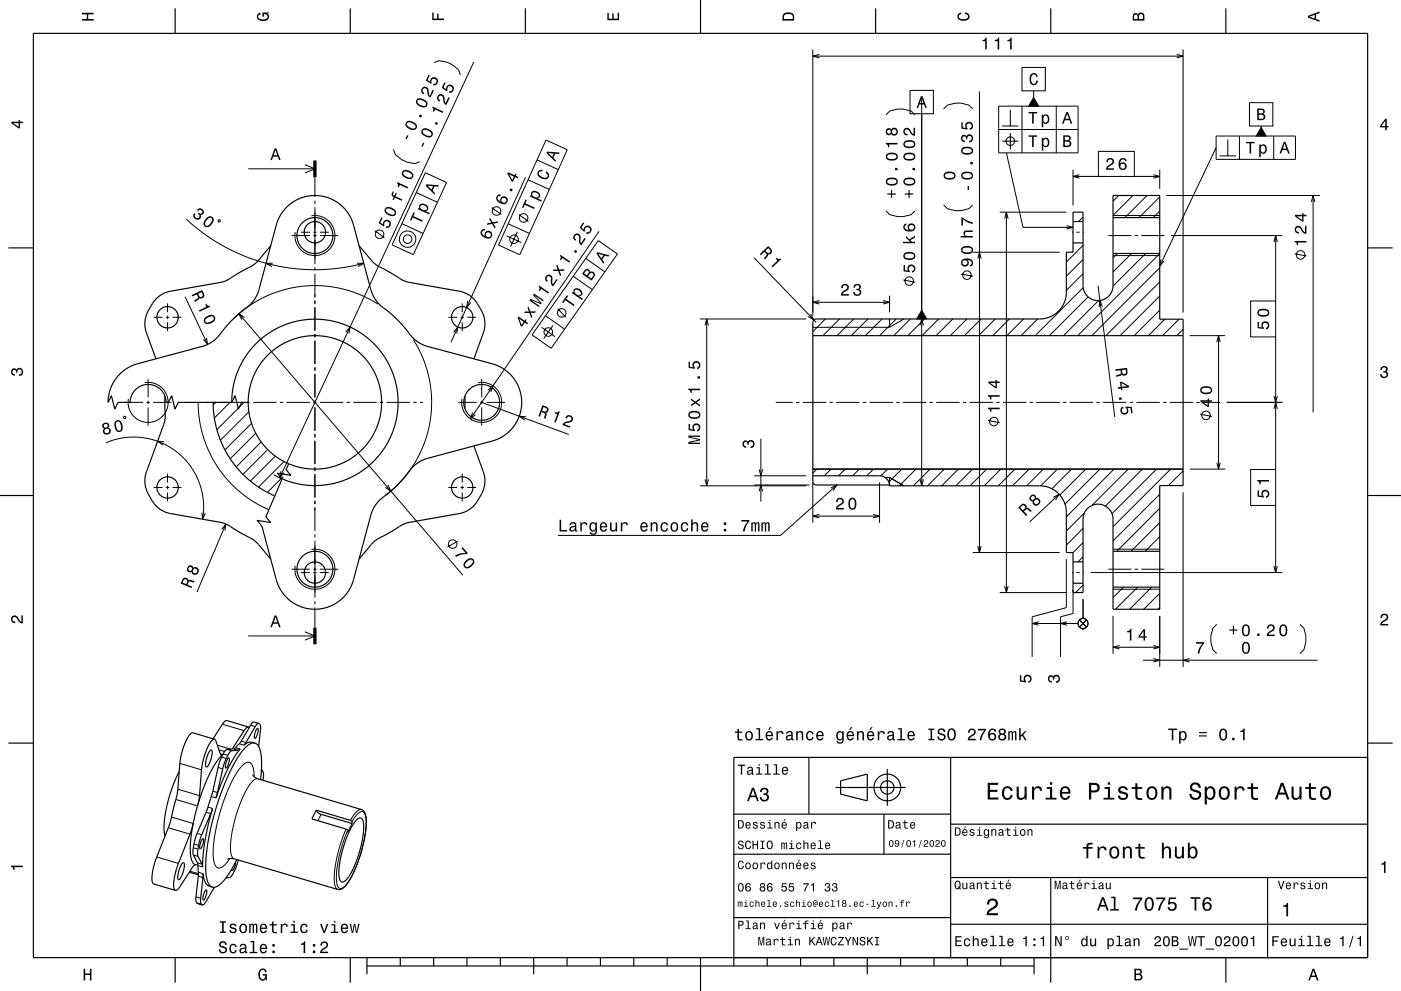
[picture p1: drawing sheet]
<svg xmlns="http://www.w3.org/2000/svg" width="420mm" height="297mm" viewBox="0 0 420 297" stroke-linecap="round" stroke-linejoin="round" font-family="sans-serif">
<g fill="none" stroke="#000" stroke-width=".3">
<path d="M130.1 18.8l1.6-.6 2.3 .4 1.6 .8 1.9 1.5 .5 1.6M142.1 18.5l-58.2 124.7M243.7 14.8v79.8M243.7 16.8h111M245.6 16.3l-1.9 .5 1.9 .5M352.7 16.3l2 .5-2 .5M354.7 14.8v78.9M265.6 34.4l1.1-1.1 2.4-.6h1.7l2.4 .6 1.1 1.1M272.8 27.1h7v7h-7zM276.3 29.2v116.4M282.9 32.7l1.1-1.2 2.4-.6h1.7l2.4 .6 1.1 1.2M293.6 27.4v138.2"/>
<path d="M299.4 31.8h23.8v14h-23.8zM299.4 38.8h23.8M300.4 37.8h4.9M302.9 32.9v4.9M302.9 39.9v4.9M306.4 20.2h7v7h-7zM306.4 31.8v14M309.9 29.2l1.5 2.6h-3zM309.9 27.2v2M316.7 31.8v14M374.6 30.8h7v7h-7zM378.1 38.2l1.5 2.6h-3z"/>
<path d="M378.1 37.8v.4M74.4 50.6h20M91.4 49.4l3 1.2-3 1.2M94.4 53.1v6M118 44.8l.5 1.5 1.9 1.5 1.6 .8 2.3 .4 1.6-.5M124.8 57.7l6.3 2.9M127.5 51.8l6.4 2.9-10 21.6-6.3-2.9zM157.5 53.1l-22.3 49.5M158.3 53.9l6.4 2.9M161 47.9l6.4 2.9M163.7 42l6.4 2.9-14.3 31.4-6.3-2.9zM300.4 42.3h4.9"/>
<path d="M301.7 45.8l5 22.3h15M321.7 50.9v10.7M321.7 52.9h7.6M323.6 52.4l-1.9 .5 1.9 .5M329.3 45.4h10.8v7.5h-10.8zM335.4 58.6l-1.7 1.7M339.6 58.6l-5.9 5.9M340.1 52.9h7.6M343.9 58.6l-6.7 6.6M345.7 52.4l2 .5-2 .5M347.7 59l-6.2 6.2M347.7 50.9v5.7"/>
<path d="M349.7 58.6h46M364.6 40.8h23.8v7h-23.8zM364.6 44.3l-16.9 35.4M365.6 46.7h4.9M368.1 41.8v4.9M371.6 40.8v7M381.8 40.8v7M393.7 58.6v65M55.8 65.7l5.4 4.4 6.2 3.9 6.5 3 6.9 2.2 6.9 1.2 7 .4 7.2-.5 7.2-1.4M65.5 65.9l.5 .1-.1 .5-.5-.1zM81.8 78.9h-2l1.7 1M87.4 70.6h5.5"/>
<path d="M90.2 69.6h2.7M93.4 64.7a6 6 0 0 1 7 5.5 6 6 0 0 1-6.3 6.4 6 6 0 0 1-5.6-7M93.9 70.6h1M93.9 69.6h1M94.4 60.1v1M94.4 62.1v17M95.9 70.6h5.5M95.9 69.6h2.7M107.1 78.9h2l-1.8 1M112.4 69.2l2.8 2.1M120.5 67l6.3 3M147.4 62.2l2.9 2.1"/>
<path d="M151.9 70.7l4.4 2M152.3 67.1l6.4 2.9M155.1 69.5l-2 4.4M155.5 64.3l2.9 2.1M175.6 77.4l5.7 4.1M179.4 72.1l5.7 4-19.9 28.3-5.7-4zM179.6 69.3l-38.6 56.2M226.1 77.2l18.6 19.4M265.6 63.2l1.1 1.1 2.4 .6h1.7l2.4-.6 1.1-1.1M282.9 61.4l1.1 1.1 2.4 .6h1.7l2.4-.6 1.1-1.1M291.6 75.6h26.1M293.1 77.5l.5-1.9 .5 1.9"/>
<path d="M299.7 63.6h20M301.2 65.5l.5-1.9 .5 1.9M301.7 63.6v114M319.7 67.6l2 .5-2 .6M321.4 69.6h.3M321.9 63.6l-.2 .2M322.7 69.6h1M324.7 65l-1.4 1.4M324.7 77.8l-5 5M324.7 73.5l-5 5M324.7 69.6h.3M332.3 70.6h6.9"/>
<path d="M333.7 76.6h14M333.7 64.6h14M335 76l-1.3 1.3M339.2 76l-5.5 5.5M340.2 70.6h1M342.2 70.6h6.9M343.5 76l-9.8 9.7M347.7 63.3l-2 1.9M347.7 76l-24.6 24.6M348 77.8l-.3 1.9 1.3-1.5M351.1 70.6h33.3M381.9 72.5l.5-1.9 .5 1.9"/>
<path d="M382.4 70.6v19.6M388.2 76l3.5 .7M393.1 60.5l.6-1.9 .5 1.9M46.1 95.1h2.6M49.7 95.1h1M50.2 90.9v2.7M50.2 94.6v1M50.2 96.6v2.7M51.7 95.1h2.7M55.5 88.9l6.7 14.3M71.6 94l67.1 78.4M73.3 95.1l-1.7-1.1 .9 1.8"/>
<path d="M94.4 80.1v1M94.4 82.1v7M94.4 90.1v1M94.4 92.1v7M103.7 99.5l1.3-1.5-.4 2M113.3 91.1l-5.1-2.7-5.4-1.8-5.7-.9h-5.7l-5.7 1-5.9 2.1-5 2.8-4.6 3.8M134.4 95.1h2.7M136 99.6l1.3-1.6-.4 2M138.1 95.1h1M138.6 90.9v2.7M138.6 94.6v1M138.6 96.6v2.7"/>
<path d="M140.1 95.1h2.6M140.2 90.2l-.3 2 1.3-1.6M162.4 98.1l4 2.8M163.5 94.6l5.8 4.1M165.8 97.5l-2.8 4M167.2 92.5l2.4 2.6M171.8 82.8l5.8 4M209.9 95.6h31.8M211.3 97.5l.6-1.9 .5 1.9M211.9 95.6v50M243 94.1l1 1.8-1.7-1.1M243.7 90.6h23"/>
<path d="M245.6 90.1l-1.9 .5 1.9 .5M247.5 95.6l-3.8 3.8M251.7 95.6l-5 5M255.9 95.6l-5 5M260.2 95.6l-5 5M264.4 95.6l-5 5M264.7 90.1l2 .5-2 .5M266.7 88.6v5M268.7 95.6l-5 5M270.8 83.9l3.5 .7M271 95.6l-4.3 2.5h-23M272.9 95.6l-5 5"/>
<path d="M275.8 97.5l.5-1.9 .5 1.9M276.3 93l1.5 2.6h-3zM277.2 95.6l-5 5M281.4 95.6l-5 5M285.6 95.6l-5 5M288.1 82.1l3.5 .7M289.9 95.6l-5 5M294.1 95.6l-5 5M298.4 95.6l-5 5M302.6 95.6l-5 5M306.9 95.6l-5 5M311.1 95.6l-5 5"/>
<path d="M324.7 82l-5 5M324.7 86.2l-14.4 14.4M326.2 89l-11.6 11.6M329.2 85.6l5 39.4M329.3 90.1l-10.5 10.5M330.5 91.9l-.8-1.8-.2 1.9M347.7 93l-7.7 7.6M347.7 88.7l-11.9 11.9M347.7 84.5l-16.1 16.1M347.7 80.2l-20.4 20.4M349.2 95.7l-4.9 4.9M353.5 95.7l-5 4.9"/>
<path d="M354.7 98.7l-1.9 1.9M374.9 90.2h7.5v10.8h-7.5zM43.4 114.7a6 6 0 0 1 7 5.5 6 6 0 0 1-6.3 6.4 6 6 0 0 1-5.6-7M44.4 113.6v5.5M61.9 101.3l.3 1.9-1.3-1.5M94.4 100.1v1M94.4 102.1v7M94.4 110.1v1M94.4 112.1v7M123.9 101.7l2.9 5.7 1.1 3 .8 3.4 .5 3.2 .2 3.3-.1 3.2-.4 3.3-.7 2.9-1.1 3.3-1.4 3.2-1.4 2.6-2 2.9-1.9 2.3-2.5 2.5-2.3 1.9M143.4 114.7a6 6 0 0 1 7 5.5 6 6 0 0 1-6.3 6.4 6 6 0 0 1-5.6-7M144.4 113.6v5.5"/>
<path d="M146.3 116.9l1.5-1.3-.7 1.9M356.7 100.6h10.6M364.8 102.5l.5-1.9 .5 1.9M365.3 100.6v40M381.9 118.7l.5 1.9 .5-1.9M382.4 101v39.7M31.7 132.7l2.8-1 2.7-.5 2.7-.2 3 .2 2.7 .5 2.6 .9 2.5 1.3 2.4 1.7 1.9 1.6 1.8 2.1 1.6 2.5 1.2 2.5 .9 2.9 .4 2.7 .1 3-.3 2.7M37.2 124.8l.5 .1-.1 .5-.5-.1zM37.4 120.6h5.5M43.9 120.6h1M44.4 120.1v1M44.4 122.1v5.5"/>
<path d="M45.9 120.6h5.5M49.2 132.4l-2-.1 1.7 1.1M59.4 120.6l.4 5 1.1 5.1 1.8 4.7 2.4 4.3 3.2 4.2 3.8 3.6 4 2.9 4.5 2.4M62 120.6h.9M63.9 120.6h1M64.7 120.6l-.8 .8M65.9 120.6h7M68.9 120.6l-4.6 4.7M73.2 120.6l-8.2 8.2M73.9 120.6h1M74.6 123.4l-8.5 8.5M75.4 126.9l-8 7.9"/>
<path d="M75.9 120.6h7M76.7 129.8l-7.7 7.7M78.3 132.5l-7.5 7.4M80.3 134.7l-7.5 7.5M82.5 136.7l-7.4 7.5M83.9 120.6h1M85.2 138.3l-7.7 7.7M85.9 120.6h7M93.9 120.6h1M94.4 120.1v1M94.4 122.1v7M94.4 130.1v1"/>
<path d="M94.4 132.1v7M95.9 120.6h7M103.9 120.6h1M105.9 120.6h7M113.9 120.6h1M115.9 120.6h7M123.9 120.6h1M125.9 120.6h.9M137.4 120.6h5.5M141.7 123.7l-.7 1.8 1.5-1.3M143.9 120.6h1M144.4 120.1v1"/>
<path d="M144.4 122.1v5.5M144.4 120.6l26.1 9.6M145.9 120.6h5.5M157.7 124.9l-2-.2 1.6 1.2M228.1 131.5v18.8M232.6 120.6h5.1M238.7 120.6h1M240.7 120.6h7M248.7 120.6h1M250.7 120.6h7M258.7 120.6h1M260.7 120.6h7"/>
<path d="M268.7 120.6h1M270.7 120.6h7M278.7 120.6h1M280.7 120.6h7M288.7 120.6h1M290.7 120.6h7M296.2 126l3.5 .7M298.7 120.6h1M300.7 120.6h7M308.7 120.6h1M310.7 120.6h7M318.7 120.6h1"/>
<path d="M320.7 120.6h7M328.7 120.6h1M330.7 120.6h7M338.7 120.6h1M340.7 120.6h7M348.7 120.6h1M350.7 120.6h7M358.7 120.6h1M359.8 124.1l3.5 .7M360.7 120.6h5.1M364.8 138.7l.5 1.9 .5-1.9M367.8 120.6h16.6"/>
<path d="M381.9 122.5l.5-1.9 .5 1.9M46.1 146.1h2.6M49.7 146.1h1M50.2 141.9v2.7M50.2 145.6v1M50.2 147.6v2.7M51.7 146.1h2.7M60.6 153.6l.1 2 .9-1.8M66.5 158.6l1.2-1.6-.3 2M67.7 157l-8.6 20.4M82.1 142.3l2.5 1.2M84.2 141.2l-.3 2 1.2-1.5"/>
<path d="M84.9 142.9l-4.7 4.7M94.4 140.1v1M94.4 142.1v7M94.4 150.1v1M94.4 152.1v7M116.3 145.4l.9 1.8-1.7-1.2M134.4 146.1h2.7M138.1 146.1h1M138.6 141.9v2.7M138.6 145.6v1M138.6 147.6v2.7M140.1 146.1h2.6"/>
<path d="M209.9 145.6h31.8M211.3 143.7l.6 1.9 .5-1.9M226.1 145.3h16.6M226.1 142.6h15.6M227.6 147.3l.5-2 .5 2M227.6 140.7l.5 1.9 .5-1.9M243.7 144.6v12.1M243.7 154.7h20M244.9 140.6l-1.2 1.2M245.6 154.2l-1.9 .5 1.9 .5M249.1 146.3l1.8-1-1.1 1.7M249.1 140.6l-2 2"/>
<path d="M250.9 145.3l-16.9 15.2h-66.7M253.4 140.6l-2 2M257.6 140.6l-2 2M261.7 154.2l2 .5-2 .5M261.9 140.6l-2 2M263.7 144.6v12.1M265.3 143.1h1.4l4.3 2.5M266.1 140.6l-2 2M270.3 140.6l-3.8 3.9M274.6 140.6l-5 5M275.8 143.7l.5 1.9 .5-1.9M278.8 140.6l-5 5"/>
<path d="M283.1 140.6l-5 5M287.3 140.6l-5 5M291.6 140.6l-5 5M295.8 140.6l-5 5M300 140.6l-5 5M304.3 140.6l-5 5M308.5 140.6l-5 5M312.8 140.6l-5 5M315.8 149.1l1.7-1-1 1.7M317 140.6l-5 5M317.5 148.1l-8.8 8.3M321.3 140.6l-5.9 5.9"/>
<path d="M324.7 158.4l-5 5M325.1 153.8l-5.4 5.3M325.5 140.6l-7.8 7.8M329.7 140.6l-10.4 10.5M334 140.6l-14.3 14.3M338.2 140.6l-10.9 10.9M342.5 140.6l-11.1 11.1M346.7 140.6l-13.3 13.3M347.7 152.4l-12.9 12.8M347.7 156.6l-8.6 8.6M347.7 148.1l-14 14M351 140.6l-17.3 17.3"/>
<path d="M354.7 145.4l-.2 .1M354.7 141.1l-4.4 4.4M354.7 147.5v52.4M356.7 140.6h10.6M374.9 140.7h7.5v10.8h-7.5zM382.4 151.5v20.1M87.4 170.6h5.5M90.2 171.6h2.7M93.4 164.7a6 6 0 0 1 7 5.5 6 6 0 0 1-6.3 6.4 6 6 0 0 1-5.6-7M93.9 171.6h1M93.9 170.6h1M94.4 160.1v1"/>
<path d="M94.4 162.1v17M95.9 171.6h2.7M95.9 170.6h5.5M137.3 162.2l-3.2 1.7M291.6 165.6h26.1M293.1 163.7l.5 1.9 .5-1.9M299.7 177.6h20M301.2 175.7l.5 1.9 .5-1.9M319.7 167.6v14.5l-10.3 2.8v12M321.4 171.6h.3M321.7 176.8v7.1l-3.8 1v12M322.7 171.6h1"/>
<path d="M324.7 175.4l-2.3 2.2M324.7 166.9l-1.5 1.5M324.7 162.6l-3 3M324.7 171.6h.3M324.7 179.6v5.8M327 171.6h57.4M332.3 170.6h6.9M333.7 164.6h14M333.7 176.6h14M336.8 176l-3.1 3.1M340.2 170.6h1M341 176l-6.6 6.6"/>
<path d="M342.2 170.6h6.9M345.3 176l-6.6 6.6M347.7 177.8l-4.8 4.8M347.7 165.1l-.2 .1M347.7 160.8l-4.4 4.4M381.9 169.7l.5 1.9 .5-1.9M74.4 190.6h20M91.4 189.3l3 1.3-3 1.2M94.4 180.1v1M94.4 182.1v6M309.4 186.9h13.8M311.4 186.3l-2 .6 2 .5"/>
<path d="M319.9 186.3l-2 .6 2 .5M323.6 185.8l2.1 2.1M324.7 188.4v.5M325.7 185.8l-2.1 2.1M333.7 184.6v11.4M333.7 194h14M335.6 193.5l-1.9 .5 1.9 .5M342.7 197.9h52.3M345.7 197.4l2 .5-2 .5M345.7 193.5l2 .5-2 .5M347.7 182.1l-.6 .5M347.7 184.6v15.3"/>
<path d="M356.6 197.4l-1.9 .5 1.9 .5M364.8 187.1l-1.2 1.2-.6 2.3v1.8l.6 2.3 1.2 1.2M389.7 187.1l1.2 1.2 .6 2.3v1.8l-.6 2.3-1.2 1.2M66.7 217.1l6.5 1.9M75.1 217.4l1.4 .4M52.7 239.6l6.5 1.9M53.3 236.5l6.5 1.9M53.9 228.8l6.5 1.9M63.3 238.7l1.4 .4M63.8 237.1l1.4 .4M65.2 223.3l3.9 1.2M65.4 230l1.4 .4"/>
<path d="M65.6 224.7l1.7 .5M66 225.9l.8 .2M66.4 226.9l1.4 .4M66.9 226l1.4 .4M68.1 224.6l1.3 .4M70.1 224.4l1.4 .4M70.6 224.1l1.4 .4M71.7 222.9l1.4 .4M72.3 222.1l1.4 .4M76.2 232.8l-.3-2.5-.7-1.6-.6-.3-.6 .1-1.5 1-1.7 2.3-1.6 2.9-1.7 4-1.4 4.2-1.2 4.8-.7 4-.3 3.9 .2 2.6 .7 1.6 .5 .3h.6l1.4-.8 1.6-2M77.3 233.4l-.7 .1-.7 .4-1.6 2.2-1.8 3.5-1.6 4.5-1.3 5-.5 3.8 .2 3.1 .4 1 .5 .4M47 256.8l6.5 2"/>
<path d="M50.5 248.1l6.5 1.9M51.4 244.9l6.5 1.9M57.9 254.1l1.4 .4M58 256.2l1.4 .5M58.1 252.9l1.4 .5M59.1 249.8l1.4 .4M59.2 258.6l1.4 .4M59.3 259.4l1.4 .4M61.8 243.4l1.4 .4M62.3 241.9l1.4 .4M96.3 244.1l-1 1.9M103.7 248.5l-2.1 5.9-1.2 5.8-.1 4.5 .4 1.4 .6 .5"/>
<path d="M105.5 246.3l1.1-1.7 1-1 .8-.4 .7 .3 .5 1.1 .2 1.5-.5 4.8-1.3 5.4-2 5.1-2.2 3.7-1 .9-.8 .3-.6-.5-.5-1.3 .1-4.1 1.1-5.5 2.1-6M108.4 242.6l-.7 .1-.8 .5-1.9 2.6M56.9 261.1l2.6 .7M58.8 268.8l1.3 .4M59 270.6l1.4 .4M59.2 270.8l1.4 .4M59.4 262.6l1.4 .4M59.5 261.4l1.4 .4"/>
<circle cx="302.9" cy="42.3" r="1.28"/>
<circle cx="113.8" cy="70.2" r="1.28"/>
<circle cx="122.2" cy="71.7" r="2.45"/>
<circle cx="122.2" cy="71.7" r="1.28"/>
<circle cx="148.9" cy="63.2" r="1.28"/>
<circle cx="154.1" cy="71.7" r="1.28"/>
<circle cx="157" cy="65.3" r="1.28"/>
<circle cx="389.9" cy="76.4" r="1.28"/>
<circle cx="164.4" cy="99.5" r="1.28"/>
<circle cx="168.4" cy="93.8" r="1.28"/>
<circle cx="272.6" cy="84.2" r="1.28"/>
<circle cx="289.9" cy="82.5" r="1.28"/>
<circle cx="298" cy="126.3" r="1.28"/>
<circle cx="361.6" cy="124.5" r="1.28"/>
<circle cx="135.7" cy="163.1" r="1.28"/>
<circle cx="324.7" cy="186.9" r="1.5"/>
</g>
<g fill="none" stroke="#000" stroke-width=".35">
<path d="M10 10h400v277h-400zM52.5 2.5v7.5M105 2.5v7.5M157.5 2.5v7.5M210 0v10M262.5 2.5v7.5M315 2.5v7.5M367.5 2.5v7.5M2.5 74.3h7.5M81.2 73.6l-3.7 4.4a25.8 25.8 0 0 1-6.4 4.1l-2.8 1.7-1.8 .8-15.4 2.7a9.2 9.2 0 0 0-6.7 5.9 8 8 0 0 0-.5 6.6l2.8 7.7M107.6 73.6l4.8 5.5 6.7 3.9a8.7 8.7 0 0 0 3.7 1.7l14.9 2.6a9.3 9.3 0 0 1 6.7 5.9 8 8 0 0 1 .5 6.6l-2.8 7.7M321.7 66.4h3"/>
<path d="M321.7 72.8h3M333.7 65.2h14M333.7 76h14M410 74.3h7.5M266.7 95.6v2.5M49.4 118.7l.1 5.9-.2 1.7-5.4 15.1a9.2 9.2 0 0 0 1.8 8.8 8 8 0 0 0 5.4 3.7l14.9 2.6a25.9 25.9 0 0 1 6.7 3.5l3.9 2.3 4.6 5.3M139.4 118.7v3.8M243.7 100.6h111M63.9 120.6l.3 4.2 1 4.7 1.5 3.9 2.1 3.7 2.5 3.4 3.4 3.4 3.6 2.6 4.1 2.1M69.5 120.6l.3-4.1 1-3.9 1.7-3.9 2.1-3.3 2.9-3.1 2.9-2.4 3.7-2 3.6-1.3 4.1-.8 3.8-.1 3.9 .5 3.6 1 3.4 1.6 3.4 2.2 2.9 2.8 2.6 3.3 1.9 3.5 1.3 3.8 .6 3.7 .1 4-.6 4-1.2 3.8-1.7 3.6-2.4 3.2-2.6 2.7-3.2 2.4-3.6 1.8-3.7 1.2-4 .7h-3.7l-4-.7-4-1.3M69.5 120.6h-16l-1 2-1-4-1 2h-.7v-.3a5.4 5.4 0 0 0-5.5-5.1 5.4 5.4 0 0 0-5.3 5.4h-3.6l-1 2-1-4-1 2 .2-2.2 .7-2.4 1.1-2 1.4-1.7 2.1-1.8 2.4-1.2 20.5-5.5 1.8-.8 1.7-1.1 5.4-6.1 5.7-4.9 1.4-2 .8-2.1 5.4-20 .9-2 1.3-1.9 1.4-1.4 1.6-1.2 1.8-.9 1.9-.5 2-.3 2 .1 1.9 .4 1.9 .7 1.7 1 1.7 1.5 1.4 1.8 .9 1.7 5.9 21.4 .9 2.1 1.2 1.6 5.1 4.3 2.2 2.3 3 3.7 2.4 1.8 1.8 .8 20 5.3 1.9 .8 1.7 1 2.3 2.2 1.8 3.1 .8 3.4-.2 3.2-.7 2.4-1.2 2.2-1.6 1.9-1.8 1.4-3.1 1.4-19.6 5.2-2 .9-2.4 1.7-3.1 3.8-2.1 2.2-5 4.2-1.3 1.8-1 2-5.4 20-.8 2.1-1.3 2.1-1.8 1.7-1.8 1.3-2.5 1-2.3 .4h-2.2l-2.4-.5-2.1-.9-1.9-1.2-1.6-1.6-1.3-1.8-.9-2.1-4.5-16.7-1.4-1.7 4 .6-1.4-1.7 4.9-11.4M69.5 120.6l1-2 1 4 1-2h1.9"/>
<path d="M74.4 120.6l.2-3.1 .8-3.1 1.1-2.8 1.9-3 2-2.2 2.7-2.3 2.8-1.6 2.8-1.1 3.1-.6 3.3-.2 3 .3 3.3 1 3 1.4 2.6 1.8 2.2 2.1 2 2.5 1.5 2.9 1.1 3.1 .5 3.2 .1 3-.4 2.9-1 3.1-1.3 2.7-1.8 2.7-2.3 2.3-2.6 2-2.7 1.4-3.3 1.1-3.4 .5-3-.1-3-.5-3.1-1M74.4 120.6l.2 3 .6 2.7 1.1 2.8 1.3 2.4 1.8 2.4 2 1.9 2.6 1.9 2.5 1.3M86.5 139l-.7 1.8 1.4 1.7-4.1-.7 1.5 1.7M142.1 133.6l2.8 7.8a9.3 9.3 0 0 1-1.8 8.8 8 8 0 0 1-5.4 3.7l-15.8 2.9-1.6 .7-5.7 3.3a8.7 8.7 0 0 0-3.3 2.4l-3.7 4.4M0 148.5h10M243.7 142.6h20a3 3 0 0 1 3 3M243.7 140.6h111M266.7 145.3h-22l-.9-.5-.1-48.3 .3-.6 .7-.3h67a8 8 0 0 0 8-8v-12h2v-12h3v22a4.5 4.5 0 0 0 4.5 4.5 4.5 4.5 0 0 0 4.5-4.5v-27h14v37.1h7v49.8h-7v37.1h-14v-27a4.5 4.5 0 0 0-4.5-4.5 4.5 4.5 0 0 0-4.5 4.5v22h-3v-12h-2v-12a8 8 0 0 0-8-8h-45M266.7 143.1v2.5M410 148.5h10M321.7 168.4h3M321.7 174.8h3"/>
<path d="M333.7 165.2h14M333.7 176h14M74.5 217.9l-6.7-1.9-.9 .8-3 4.6M74.5 217.9h-.4l-.7 .7-3.8 5.9M74.5 217.9l.2 .1M77.1 218.4l.1-.1a2.98 2.98 0 0 1-.9 3 3.9 3.9 0 0 1 .8-2.9zM77.5 216.8l-1.4-.4-.5 .3-3.6 5.9-1.8 1.8-2.5 .4-.7 1-1.1 2.4-2.4 10-1.6 5-3.1 7.2-.7 2.5-.2 3 1.4 2.8 .2 3-.7 7.1a1.48 1.48 0 0 0 .5 2l1.4 .4M77.5 216.8l-.8 .7-3.6 5.8 1.7-.9 1.6 .3M77.5 216.8h.1M77.6 216.8a1.5 1.5 0 0 1 .5 2l-.6 4.9M2.5 222.7h7.5M53.7 231.2l-2 4.7-1.8 6.2-.7 5.1v1.8l.3 1.5"/>
<path d="M63 224.9l.3-.2a4.1 4.1 0 0 1-.4 3.9l-.5 .9a.46 .46 0 0 1-.6 .3 .46 .46 0 0 1-.2-.7l.4-2.2zM64.3 221.6l-6.8-1.9-.8 .6-.8 1.4-1.4 4-.6 2.8-.9 10.1-2.2 8.6-4.4 11.5-.8 4v1.5l.4 .7 6.6 1.9M64.3 221.6l-.7 .3-.9 1.2-1.8 4.6-.4 2.5-.7 8.8-.6 2.5M64.3 221.6l.4 .3 1.4 4.2 .3 .2 .4-.1-2.2 2.6-2.2 4.1-2.2 5.4-1.7 6-1.1 5.7-.4 4.4 .5 3.5 .4 .8 .8 .5M68.4 227.2l.2-.1a2.89 2.89 0 0 1-1 3 4.2 4.2 0 0 1 .8-2.9zM69.1 225.2l2.4-.4 .5-.3-1.9 2.7-1.9 3.4-3.5 8.5 2.4-9.8 .7-2zM75.7 232.2l.5 .6 1.1 .6 31.1 9.2a2.66 2.66 0 0 1 1.4 2.9 38.1 38.1 0 0 1-5.9 19.6 2.68 2.68 0 0 1-2.6 1.5l-31.1-9.2-1.2-.1-.8 .3M76.4 222.7l-1.2 .1-1.3 .9-1.5 1.8-1.8 2.6-3.1 6.4-2.8 8.1-2.1 8.5-.9 7.1v2.9l.4 2.5 .6 1.5 .9 .8M76.4 222.7l1.1 1 .7 2.2 .2 3.2-.3 4.5 .2 .1M78.4 230.5l.6 1.4-.2 2M242.5 227v17M250.5 236h21"/>
<path d="M252 234l8-2v8l-8-2zM266 230.5v11M285 227v60M410 222.7h7.5M410 227h-190v62.5M54.7 258.7l.3-.2a3.8 3.8 0 0 1-.3 3.6 1.49 1.49 0 0 1-1.3 1.5 6.9 6.9 0 0 1 1.3-4.9zM57.9 246.8l-.8 2.7-4.4 11.6-.7 3.9 .1 1.2 .5 .6M58.7 259.2l-1 .7-4 6.2-.6 .6-.5 .1M59.3 259.1l-.6 .1M60.7 251.5l.1-.2a2.89 2.89 0 0 1-.9 3.1 4.2 4.2 0 0 1 .8-2.9zM63.7 242.3l-1.3 5-1 4.9-.5 4.4-.2 3.2-.1-.7-1.3-2.7 .1-2.2 .8-3.4zM70.7 258.3a2.7 2.7 0 0 1-1.2 2.5v-.3"/>
<path d="M71 257.6l-2.2 3.9-1.9 2.7-1.8 1.4-1.5 .3M71.4 257.7l-.7 2.4-1.2 2.3-.6 .6-1.1 .1M94.8 242.8l-1.3 2.6 10.3 3.1 .4 .3v.6l1.3-2.6M94.8 242.8l10.3 3.1 .4 .3v.6M94.8 242.8l.4 .7 .8 .5 9.5 2.8M106.9 245.7l.7-.5h.6l.5 .5 .3 .9-.1 3.3-.7 3.8-1.3 4.3-1.6 3.4-1.5 2.3-.7 .5-.6 .1-.7-.7-.2-1.8 .2-2.9 .5-2.7 1.1-3.6 1.1-2.9 1.2-2.3zM220 244h65M220 256h65M265 244v12M285 247h125M56.7 261.4l2.8 .8M61.6 266.8l.2-.1a2.88 2.88 0 0 1-.9 3 4.1 4.1 0 0 1 .7-2.9z"/>
<path d="M63.6 265.9l-1.2-.4-.6-.6-.6-1.4-.3-1.7-.8 7.4a1.48 1.48 0 0 0 .6 2M64.3 265.9l-2.8 4.7-.8 .6M220 275h65M285 277h125M285 263h125M315 263v31.5M380 263v24M52.5 287v7.5M105 287v7.5M110 289.5h200M110 287v5M120 287v2.5"/>
<path d="M130 287v2.5M140 287v2.5M150 287v2.5M160 287v5M170 287v2.5M180 287v2.5M190 287v2.5M200 287v2.5M210 287v10M230 287v2.5M240 287v2.5M250 287v2.5"/>
<path d="M260 287v5M270 287v2.5M280 287v2.5M290 287v2.5M300 287v2.5M310 287v5M367.5 287v7.5"/>
<circle cx="94.4" cy="70.6" r="5.4"/>
<circle cx="94.4" cy="69.6" r="3.2"/>
<circle cx="50.2" cy="95.1" r="3.2"/>
<circle cx="138.6" cy="95.1" r="3.2"/>
<circle cx="144.4" cy="120.6" r="5.4"/>
<circle cx="50.2" cy="146.1" r="3.2"/>
<circle cx="138.6" cy="146.1" r="3.2"/>
<circle cx="94.4" cy="170.6" r="5.4"/>
<circle cx="94.4" cy="171.6" r="3.2"/>
<circle cx="266" cy="236" r="4"/>
<circle cx="266" cy="236" r="2"/>
</g>
<path d="M94.4 48.1v5M94.4 188.1v5" fill="none" stroke="#000" stroke-width="1" stroke-linecap="butt"/>
<g fill="#000">
<path d="M24.6 3.8h3.5v.5h-1.7v1.4h1.7v.5h-3.5v-.5h1.4v-1.4h-1.4z" fill-rule="evenodd"/>
<path d="M77.3 4.2l.8-.4v.5l-.3 .1a.68 .68 0 0 0-.4 .6 .68 .68 0 0 0 .4 .6 1.68 1.68 0 0 0 2.4-.6 .93 .93 0 0 0-1.1-.8v.8h-.4v-1.3h1.9v.3l-.5 .1 .4 .4a1.19 1.19 0 0 1-.9 1.7 1.9 1.9 0 0 1-2.6-1.3z" fill-rule="evenodd"/>
<path d="M129.6 3.8h.4v1.8h1.1v-1.5h.4v1.5h1.6v.4h-3.5z" fill-rule="evenodd"/>
<path d="M182.1 3.9h.4v1.7h1.1v-1.6h.4v1.6h1.2v-1.8h.4v2.3h-3.5z" fill-rule="evenodd"/>
<path d="M235 4a2.21 2.21 0 0 0-.4 2.2h3.5v-1.2a1.92 1.92 0 0 0-3.1-1zM235.3 4.4l.4-.2a1.45 1.45 0 0 1 2 .8v.7h-2.7l.1-1z" fill-rule="evenodd"/>
<path d="M287.3 4.2l.8-.4v.4l-.3 .1a.66 .66 0 0 0-.4 .6 .66 .66 0 0 0 .4 .6 1.69 1.69 0 0 0 2.5-.5 .9 .9 0 0 0-1-.8v-.5a1.24 1.24 0 0 1 1.4 1.1 1.24 1.24 0 0 1-1.1 1.4 1.93 1.93 0 0 1-2.6-1.2z" fill-rule="evenodd"/>
<path d="M294.5 12v.3h.8v2.5h.5v-3.5h-.3a.77 .77 0 0 1-1 .7zM298.3 12v.3h.8v2.5h.4v-3.5h-.3a.77 .77 0 0 1-.9 .7zM302 12v.3h.8v2.5h.5v-3.5h-.4a.77 .77 0 0 1-.9 .7z" fill-rule="evenodd"/>
<path d="M339.8 4.2l-.2 2h3.5v-1.4a.98 .98 0 0 0-.7-1 .98 .98 0 0 0-1.2 .6 .84 .84 0 0 0-1.4-.2zM340.1 4.5l.4-.1 .4 .1 .1 1.2h-1zM341.6 4.4l.4-.2a.58 .58 0 0 1 .7 .7v.8h-1.2z" fill-rule="evenodd"/>
<path d="M392.1 4.7v.6l3.5 1.2v-.4l-1-.4v-1.4l1-.4v-.4zM392.6 5l1.5-.5v1z" fill-rule="evenodd"/>
<path d="M3.4 36.5v.4l2.1 1.6h.5v-1.6h.8v-.4h-.8v-.5h-.4v.5zM4 36.9h1.6v1.1z" fill-rule="evenodd"/>
<path d="M276.1 28.8l-1.3 3.5h.4l.4-1h1.4l.4 1h.5l-1.3-3.5zM276.3 29.3l.6 1.6h-1.1z" fill-rule="evenodd"/>
<path d="M308.4 33.6v.4h1v3.1h.5v-3.1h1v-.4zM312.3 34.4v3.7h.5v-1.4a.93 .93 0 0 0 1 .4 .93 .93 0 0 0 .7-.8 1.27 1.27 0 0 0 0-1.5 1.27 1.27 0 0 0-1.4-.4l-.3 .4v-.4zM312.9 34.9a.63 .63 0 0 1 .7-.2 .63 .63 0 0 1 .5 .6v.4a.83 .83 0 0 1-.6 1.1 1.18 1.18 0 0 1-.6-1.9z" fill-rule="evenodd"/>
<path d="M309 22.3a1.19 1.19 0 0 1 1.3-.4 1.19 1.19 0 0 1 .8 1.1h-.5l-.1-.3a.66 .66 0 0 0-.6-.4 .66 .66 0 0 0-.6 .4 1.69 1.69 0 0 0 .6 2.4 .9 .9 0 0 0 .8-.9h.5a1.24 1.24 0 0 1-1.1 1.3 1.24 1.24 0 0 1-1.4-1v-1.6z" fill-rule="evenodd"/>
<path d="M309.9 29.2l1.5 2.6h-3z" fill-rule="evenodd"/>
<path d="M319.7 33.6l-1.3 3.5h.5l.3-1.1h1.4l.4 1.1h.5l-1.3-3.5zM319.9 34.1l.6 1.5h-1.1z" fill-rule="evenodd"/>
<path d="M376.9 32.5v3.5h1.3a.98 .98 0 0 0 1.1-.7 .98 .98 0 0 0-.6-1.2 .86 .86 0 0 0 .4-1 .86 .86 0 0 0-.9-.6zM377.4 32.9h.7a.53 .53 0 0 1 .6 .6 .53 .53 0 0 1-.6 .5h-.7zM377.4 34.4h.7a.61 .61 0 0 1 .7 .6 .61 .61 0 0 1-.6 .6h-.8z" fill-rule="evenodd"/>
<path d="M415.3 35.6l-1.6 2.1v.5h1.6v.8h.4v-.8h.5v-.4h-.5v-2.2zM415.3 36.2v1.6h-1.1z" fill-rule="evenodd"/>
<path d="M82.3 44.5l-1.2 3.5h.4l.4-1.1h1.4l.4 1.1h.4l-1.3-3.5zM82.6 45l.5 1.5h-1.1z" fill-rule="evenodd"/>
<path d="M117.8 57.3a.95 .95 0 0 0-.5 1 .95 .95 0 0 0 .7 .8l-.3 .7 .3 .2 .4-.8 2 1 .2-.4-2-1 .4-.9-.3-.1-.5 .9-.3-.2 .2-1zM119.1 54.6l-.1 .3a.77 .77 0 0 1 .2 1.1l.3 .2 .4-.8 2.2 1.1 .2-.4zM120.9 51.1a1.14 1.14 0 0 0 .1 1.9 1.91 1.91 0 0 0 2.8 .1 2.03 2.03 0 0 0-2.4-2.2zM121.2 51.4a2.37 2.37 0 0 1 2.3 1.1l-.3 .7a2.37 2.37 0 0 1-2.3-1.2z" fill-rule="evenodd"/>
<path d="M122.1 40.5l-.5 1.1 .3 .2 .6-1.1zM122 36.4a1.14 1.14 0 0 0 .1 1.9 1.9 1.9 0 0 0 2.8 .1 2.03 2.03 0 0 0-2.5-2.2zM122.2 36.7a2.36 2.36 0 0 1 2.4 1.1l-.3 .7a2.38 2.38 0 0 1-2.4-1.2zM125.9 34.3l-.3 .6 .7 .3 .3-.6zM125.1 29.6a1.14 1.14 0 0 0 .1 1.9 1.91 1.91 0 0 0 2.9 .1 2.03 2.03 0 0 0-2.5-2.2zM125.4 30a2.36 2.36 0 0 1 2.4 1.1l-.3 .6a2.37 2.37 0 0 1-2.4-1.1zM126.7 26.3a1.16 1.16 0 0 0 .3 2l.2-.5a.7 .7 0 0 1-.5-.8 .7 .7 0 0 1 .8-.5 .7 .7 0 0 1 .6 .8v.3a1.64 1.64 0 0 0 .9 1.7l1.1-2.2-.4-.2-.8 1.7-.4-1.1a1.18 1.18 0 0 0-.4-1.3 1.18 1.18 0 0 0-1.4 .1zM128.5 22.4l-.8 1.7 1.5 1.1 .2-.4a.8 .8 0 0 1 .3-1.2 .8 .8 0 0 1 1.1 .6 .8 .8 0 0 1-.8 .9l-.2 .4a1.21 1.21 0 0 0 1.6-.9 1.21 1.21 0 0 0-1.2-1.4 1.21 1.21 0 0 0-1.2 1.3l-.8-.5 .6-1.4z" fill-rule="evenodd"/>
<path d="M126.9 42.7l-.6 1.1 .4 .2 .5-1.1zM126.7 38.6a1.14 1.14 0 0 0 .1 1.9 1.91 1.91 0 0 0 2.9 .1 2.03 2.03 0 0 0-2.5-2.2zM127 39a2.37 2.37 0 0 1 2.4 1.1l-.3 .6a2.38 2.38 0 0 1-2.4-1.1zM130.6 36.5l-.3 .7 .7 .3 .3-.7zM129.7 31.9l-.1 .4a.77 .77 0 0 1 .2 1.1l.3 .1 .3-.7 2.3 1.1 .2-.5zM131.4 28.5a1.16 1.16 0 0 0 .4 2l.2-.4a.7 .7 0 0 1-.6-.9 .7 .7 0 0 1 .9-.5 .7 .7 0 0 1 .5 .8v.3a1.63 1.63 0 0 0 1 1.7l1-2.2-.4-.2-.8 1.8-.3-1.1a1.17 1.17 0 0 0-.5-1.4 1.17 1.17 0 0 0-1.4 .1zM133.2 24.6l-.8 1.7 1.6 1.1 .2-.4a.8 .8 0 0 1 .3-1.2 .8 .8 0 0 1 1.1 .6 .8 .8 0 0 1-.9 .9l-.2 .4a1.21 1.21 0 0 0 1.6-.9 1.21 1.21 0 0 0-1.1-1.4 1.21 1.21 0 0 0-1.3 1.3l-.7-.5 .6-1.4z" fill-rule="evenodd"/>
<path d="M127.8 55.2l-.2 .5 2.7 2.6 .2-.4-.8-.8 .6-1.2 1.1 .1 .2-.5zM128.2 55.7l1.6 .1-.4 1z" fill-rule="evenodd"/>
<path d="M149.1 58.6a1.48 1.48 0 0 0 1 2.4 1.26 1.26 0 0 0 1.9-.2 1.26 1.26 0 0 0-.5-1.9 1.11 1.11 0 0 0-1.2 .2 1.11 1.11 0 0 0-.3 1.3 1.03 1.03 0 0 1-.8-1.3l.3-.3h.5l.2-.5h-.4zM150.3 60.1a.75 .75 0 0 1 1.5 0 .75 .75 0 0 1-1.5 0zM153 56.5l-.3 .6 .7 .3 .3-.6zM152.3 51.6l-.2 .4 1.3 2.3 .4 .2 .6-1.4 .8 .3 .2-.4-.8-.3 .2-.5-.4-.2-.2 .5zM152.6 52.3l1.5 .6-.5 1z" fill-rule="evenodd"/>
<path d="M161.4 51.2l.4-.2 .9-.1-.2 .5-.3-.1a.66 .66 0 0 0-.6 .4 .66 .66 0 0 0 0 .7l.4 .3a1.58 1.58 0 0 0 2.2 .2 .9 .9 0 0 0-.6-1.1l.2-.5a1.24 1.24 0 0 1 .8 1.6 1.24 1.24 0 0 1-1.5 .8 1.93 1.93 0 0 1-1.9-2.2z" fill-rule="evenodd"/>
<path d="M164 45.4l-.2 .5 2.7 2.6 .2-.4-.8-.8 .6-1.2h1.1l.2-.4zM164.4 45.9l1.6 .1-.4 1z" fill-rule="evenodd"/>
<path d="M266 58v.3h1.1v1h.3v-1h1.1v-.3h-1.1v-1h-.3v1zM266 53.5a1.13 1.13 0 0 0-.4 1.2 1.13 1.13 0 0 0 1 .9 1.9 1.9 0 0 0 2.6-1.2 2.03 2.03 0 0 0-3.2-.9zM266.1 54.1a2.38 2.38 0 0 1 2.6 0v.6a2.37 2.37 0 0 1-2.6 0zM268.3 50.3v.7h.8v-.7zM266 46a1.13 1.13 0 0 0-.4 1.3 1.13 1.13 0 0 0 1 .8 1.9 1.9 0 0 0 2.6-1.2 2.03 2.03 0 0 0-3.2-.9zM266.1 46.6a2.38 2.38 0 0 1 2.6 0v.7a2.37 2.37 0 0 1-2.6 0zM265.5 42.8v.4a.78 .78 0 0 1 .7 .9h.4v-.8h2.5v-.5zM265.8 38.7a1 1 0 0 0-.1 1.5 1 1 0 0 0 1.5-.1 1.09 1.09 0 0 0 1.6 .2 1.09 1.09 0 0 0 0-1.6 1.09 1.09 0 0 0-1.6 .1l-.8-.4zM267.4 39.5a.71 .71 0 0 1 1.4 0 .71 .71 0 0 1-1.4 0zM265.9 39.5a.6 .6 0 0 1 1.2 0 .6 .6 0 0 1-1.2 0z" fill-rule="evenodd"/>
<path d="M271.3 58v.3h1v1h.4v-1h1.1v-.3h-1.1v-1h-.4v1zM271.3 53.5a1.13 1.13 0 0 0-.5 1.2 1.13 1.13 0 0 0 1 .9 1.9 1.9 0 0 0 2.6-1.2 2.03 2.03 0 0 0-3.1-.9zM271.3 54.1a2.38 2.38 0 0 1 2.6 0v.6a2.37 2.37 0 0 1-2.6 0zM273.6 50.3v.7h.7v-.7zM271.3 46a1.13 1.13 0 0 0-.5 1.3 1.13 1.13 0 0 0 1 .8 1.9 1.9 0 0 0 2.6-1.2 2.03 2.03 0 0 0-3.1-.9zM271.3 46.6a2.38 2.38 0 0 1 2.6 0v.7a2.37 2.37 0 0 1-2.6 0zM271.3 42.3a1.13 1.13 0 0 0-.5 1.2 1.13 1.13 0 0 0 1 .8 1.9 1.9 0 0 0 2.6-1.1 2.03 2.03 0 0 0-3.1-.9zM271.3 42.9a2.38 2.38 0 0 1 2.6 0v.6a2.37 2.37 0 0 1-2.6 0zM271.1 38.6a1.2 1.2 0 0 0-.2 1.4 1.2 1.2 0 0 0 1.2 .6v-.4a.7 .7 0 0 1-.9-.6 .7 .7 0 0 1 .5-.8 .7 .7 0 0 1 .9 .5l.1 .3a1.63 1.63 0 0 0 1.6 1.1v-2.4h-.4v1.9l-.4-.3-.8-1.2a1.11 1.11 0 0 0-1.6-.1z" fill-rule="evenodd"/>
<path d="M283.3 51.7a1.13 1.13 0 0 0-.4 1.2 1.13 1.13 0 0 0 1 .9 1.9 1.9 0 0 0 2.6-1.2 2.03 2.03 0 0 0-3.2-.9zM283.4 52.3a2.38 2.38 0 0 1 2.6 0v.7a2.37 2.37 0 0 1-2.6 0z" fill-rule="evenodd"/>
<path d="M290.1 55.7v1.3h.4v-1.3zM288.6 51.7a1.13 1.13 0 0 0-.5 1.2 1.13 1.13 0 0 0 1 .9 1.9 1.9 0 0 0 2.6-1.2 2.03 2.03 0 0 0-3.1-.9zM288.6 52.3a2.38 2.38 0 0 1 2.6 0v.7a2.37 2.37 0 0 1-2.6 0zM290.9 48.5v.7h.7v-.7zM288.6 44.3a1.13 1.13 0 0 0-.5 1.2 1.13 1.13 0 0 0 1 .8 1.9 1.9 0 0 0 2.6-1.1 2.03 2.03 0 0 0-3.1-.9zM288.6 44.8a2.37 2.37 0 0 1 2.6 0v.7a2.37 2.37 0 0 1-2.6 0zM288.4 40.7a1.17 1.17 0 0 0-.2 1.2 1.17 1.17 0 0 0 1.1 .7v-.4a.62 .62 0 0 1-.8-.4 .62 .62 0 0 1 .3-.8 .62 .62 0 0 1 .8 .2v.5h.4a.74 .74 0 0 1 .6-.9 .74 .74 0 0 1 .9 .8 .74 .74 0 0 1-1 .6v.5a1.18 1.18 0 0 0 1.2-1.5 1.18 1.18 0 0 0-1.8-.6l-.1 .2a.86 .86 0 0 0-1.4-.1zM288.2 36.7v1.9l1.9 .2v-.4a.8 .8 0 0 1-.3-1.2 .8 .8 0 0 1 1.3 .1 .8 .8 0 0 1-.4 1.2v.4a1.21 1.21 0 0 0 1.1-1.5 1.21 1.21 0 0 0-1.7-.8 1.21 1.21 0 0 0-.5 1.8l-1-.2v-1.5z" fill-rule="evenodd"/>
<path d="M308.4 40.6v.4h1v3.1h.5v-3.1h1v-.4zM312.3 41.4v3.7h.5v-1.5a.93 .93 0 0 0 1 .5 .93 .93 0 0 0 .7-.8 1.27 1.27 0 0 0 0-1.5 1.27 1.27 0 0 0-1.4-.4l-.3 .4v-.4zM312.9 41.9a.63 .63 0 0 1 .7-.2 .63 .63 0 0 1 .5 .6v.4a.84 .84 0 0 1-.6 1.1 1.18 1.18 0 0 1-.6-1.9z" fill-rule="evenodd"/>
<path d="M318.8 40.6v3.5h1.3a.98 .98 0 0 0 1.1-.8 .98 .98 0 0 0-.6-1.1 .86 .86 0 0 0 .4-1.1 .86 .86 0 0 0-1-.5zM319.2 41h.7a.53 .53 0 0 1 .7 .5 .53 .53 0 0 1-.7 .5h-.7zM319.2 42.4h.8a.61 .61 0 0 1 .7 .6 .61 .61 0 0 1-.7 .6h-.8z" fill-rule="evenodd"/>
<path d="M332 47.7l-.3 .9h.4a.71 .71 0 0 1 .5-.8 .71 .71 0 0 1 .9 .5 .71 .71 0 0 1-.5 .8l-.3 .2a1.64 1.64 0 0 0-1.1 1.6h2.4v-.5h-1.9l.8-.8a1.17 1.17 0 0 0 1-1.6 1.17 1.17 0 0 0-1.9-.3zM335.9 47.6a2.39 2.39 0 0 0 .1 3.3 1.16 1.16 0 0 0 1.6-.4 1.16 1.16 0 0 0-.2-1.5 1.16 1.16 0 0 0-1.6 0 1.03 1.03 0 0 1 .9-1.2l.4 .1 .2 .4h.5a1.11 1.11 0 0 0-.8-.9 1.11 1.11 0 0 0-1.1 .2zM335.8 49.8a.75 .75 0 0 1 1.5 0 .75 .75 0 0 1-1.5 0z" fill-rule="evenodd"/>
<path d="M373.5 42.5v.4h1.1v3.1h.5v-3.1h1v-.4zM377.5 43.3v3.8h.4v-1.5a.93 .93 0 0 0 1 .5 .93 .93 0 0 0 .8-.8 1.28 1.28 0 0 0 0-1.5 1.28 1.28 0 0 0-1.4-.5l-.4 .4v-.4zM378.1 43.9a.63 .63 0 0 1 .7-.3 .63 .63 0 0 1 .5 .6v.5a.84 .84 0 0 1-.6 1 1.18 1.18 0 0 1-.6-1.8z" fill-rule="evenodd"/>
<path d="M378.1 38.2l1.5 2.6h-3z" fill-rule="evenodd"/>
<path d="M384.9 42.5l-1.3 3.5h.4l.4-1h1.4l.4 1h.4l-1.2-3.5zM385.1 43l.5 1.6h-1z" fill-rule="evenodd"/>
<path d="M59.1 62.9l.3 .3a.62 .62 0 0 1 .7-.4 .62 .62 0 0 1 .5 .7 .62 .62 0 0 1-.7 .5l-.4-.3-.2 .4a.72 .72 0 0 1 .5 .9 .72 .72 0 0 1-1 .4 .72 .72 0 0 1-.4-.9l.2-.3-.4-.3a1.18 1.18 0 0 0 .5 1.8 1.18 1.18 0 0 0 1.6-1l-.1-.3a1.01 1.01 0 0 0 .9-1.2 1.01 1.01 0 0 0-1.3-.8zM62.1 65.1a1.9 1.9 0 0 0-.7 2.8 2.03 2.03 0 0 0 2.7-2 1.13 1.13 0 0 0-.7-1 1.13 1.13 0 0 0-1.3 .2zM62.4 65.5l.3-.2a.63 .63 0 0 1 .7 0 .63 .63 0 0 1 .2 .7l-.1 .4a1.61 1.61 0 0 1-1.8 1.2l-.2-.3a2.18 2.18 0 0 1 .9-1.8z" fill-rule="evenodd"/>
<path d="M114.3 65.2l-.8 1.7 1.6 1 .1-.4a.8 .8 0 0 1 .4-1.2 .8 .8 0 0 1 1.1 .6 .8 .8 0 0 1-.9 .9l-.2 .5a1.21 1.21 0 0 0 1.6-1 1.21 1.21 0 0 0-1.1-1.4 1.21 1.21 0 0 0-1.3 1.3l-.8-.5 .7-1.4zM115.7 62.2a1.14 1.14 0 0 0 .1 1.9 1.9 1.9 0 0 0 2.9 .1 2.03 2.03 0 0 0-2.5-2.2zM116 62.5a2.36 2.36 0 0 1 2.3 1.2l-.2 .6a2.37 2.37 0 0 1-2.4-1.1z" fill-rule="evenodd"/>
<path d="M124 63.6l-1.1 2.4 .4 .1 .4-.9 2.8 1.3 .2-.5-2.8-1.2 .5-1zM126 61.2l-.4 .6 .2 .7-.3-.2-.2 .4 3.4 1.6 .2-.4-1.4-.6a.93 .93 0 0 0 .9-.7 .93 .93 0 0 0-.4-1.1 1.71 1.71 0 0 0-2-.3zM126.2 61.6a1.07 1.07 0 0 1 1.3 .1 1.07 1.07 0 0 1 .3 1.2 1.06 1.06 0 0 1-1.3-.1 1.06 1.06 0 0 1-.3-1.2z" fill-rule="evenodd"/>
<path d="M144.4 68.9a1.48 1.48 0 0 0 1 2.4 1.26 1.26 0 0 0 1.9-.2 1.26 1.26 0 0 0-.4-1.8 1.11 1.11 0 0 0-1.3 .1 1.11 1.11 0 0 0-.2 1.3 1.02 1.02 0 0 1-.8-1.3l.3-.3h.4l.2-.4-.4-.1zM145.6 70.4a.75 .75 0 0 1 1.5 0 .75 .75 0 0 1-1.5 0zM146.9 65.2l-.2 .5 .6 1-1.2 .2-.2 .5 1.6-.3 .9 1.5 .2-.5-.7-1.1 1.3-.2 .2-.5-1.7 .3z" fill-rule="evenodd"/>
<path d="M157.5 59.8l-1 2.4 .4 .1 .4-.9 2.8 1.2 .2-.4-2.8-1.3 .4-.9zM159.5 57.4l-.3 .6 .2 .7-.4-.2-.2 .4 3.5 1.5 .1-.4-1.3-.6a.93 .93 0 0 0 .9-.7 .93 .93 0 0 0-.5-1 1.7 1.7 0 0 0-2-.3zM159.8 57.7a1.07 1.07 0 0 1 1.2 .1 1.07 1.07 0 0 1 .3 1.3 1.06 1.06 0 0 1-1.3-.1 1.06 1.06 0 0 1-.2-1.3z" fill-rule="evenodd"/>
<path d="M179.1 75.6l-.3 .4 2.1 3 .3-.3-.7-.9 .8-1.2 1.1 .3 .3-.4zM179.3 76.1l1.6 .4-.6 .9z" fill-rule="evenodd"/>
<path d="M227.8 76.1l.3 .4 1.1-1 .6 .8-.8 1.1 .4 .4 .9-1.2-.1-.4a.97 .97 0 0 0 1.1-.5 .97 .97 0 0 0-.2-1.1l-.8-.9zM229.5 75.2l.8-.8 .4 .4a.6 .6 0 0 1 .1 .9 .6 .6 0 0 1-.9-.1z" fill-rule="evenodd"/>
<path d="M232.5 77.5l.3-.3a.78 .78 0 0 0 1.1 .2l.3 .3-2.6 2.4-.3-.3 1.8-1.7z" fill-rule="evenodd"/>
<path d="M271.6 70.7v.5l1.2 1.3h-2.1v.4h3.6v-.4h-.9l-.5-.5 1.4-.8v-.5l-1.7 1zM271 67.3a1.44 1.44 0 0 0 .2 1.7 1.44 1.44 0 0 0 1.6 .4 1.26 1.26 0 0 0 1.6-1 1.26 1.26 0 0 0-1.2-1.5 1.11 1.11 0 0 0-1 .7 1.11 1.11 0 0 0 .3 1.3 1.03 1.03 0 0 1-1.3-.8l.1-.5 .5-.2v-.4zM272.5 68.2a.75 .75 0 0 1 1.5 0 .75 .75 0 0 1-1.5 0z" fill-rule="evenodd"/>
<path d="M288.5 77.8a1.17 1.17 0 0 0-.2 1.6 1.17 1.17 0 0 0 1.6 .2 1.17 1.17 0 0 0 .2-1.7 1.02 1.02 0 0 1 1.2 .9l-.1 .4-.4 .2v.5a1.23 1.23 0 0 0 .9-1.5 1.23 1.23 0 0 0-1.5-.9zM288.5 78.7a.75 .75 0 0 1 1.5 0 .75 .75 0 0 1-1.5 0zM288.6 74a1.13 1.13 0 0 0-.5 1.2 1.13 1.13 0 0 0 1 .9 1.9 1.9 0 0 0 2.6-1.2 2.03 2.03 0 0 0-3.1-.9zM288.6 74.6a2.37 2.37 0 0 1 2.6 0v.7a2.38 2.38 0 0 1-2.6 0z" fill-rule="evenodd"/>
<path d="M289.2 69.2a.91 .91 0 0 0 .1 1.5h-1.3v.5h3.6v-.5h-1.5a.63 .63 0 0 1-.9-.5 .63 .63 0 0 1 .7-.7h1.7v-.4zM288.2 65.2v2.4h.5v-1.9a5.2 5.2 0 0 0 2.9 1.4v-.5a5.2 5.2 0 0 1-3-1.4z" fill-rule="evenodd"/>
<path d="M388.1 72.2v.4a.77 .77 0 0 1 .7 .9h.4v-.8h2.5v-.5zM388.4 68a1.2 1.2 0 0 0-.2 1.3 1.2 1.2 0 0 0 1.2 .7v-.5a.71 .71 0 0 1-.8-.5 .71 .71 0 0 1 .5-.8 .71 .71 0 0 1 .8 .5l.2 .3a1.64 1.64 0 0 0 1.6 1.1v-2.4h-.5v1.9l-.4-.3-.7-1.2a1.11 1.11 0 0 0-1.7-.1zM388.2 64.4v.4l2.1 1.6h.5v-1.6h.9v-.4h-.9v-.5h-.4v.5zM388.8 64.8h1.6v1.1z" fill-rule="evenodd"/>
<path d="M57.5 88.4l.2 .5 1.3-.7 .2 .5 .1 .7-1.1 .7 .3 .4 1.2-.8 .1-.4a.97 .97 0 0 0 1.2-.1 .97 .97 0 0 0 .1-1.2l-.5-1.1zM59.4 88l1-.5 .3 .6a.6 .6 0 0 1-.3 .9 .6 .6 0 0 1-.8-.5z" fill-rule="evenodd"/>
<path d="M59.6 93l.2 .4 3.2-1.5-.1-.3a.77 .77 0 0 1-1-.5l-.4 .1 .4 .8zM61.6 95.1a1.14 1.14 0 0 0-.4 1.4 1.14 1.14 0 0 0 1.4 .6l.7-.3a1.51 1.51 0 0 0 1.2-1.8 1.44 1.44 0 0 0-2.2-.4zM61.6 95.7l.4-.3a1.61 1.61 0 0 1 2.1-.3v.4a2.38 2.38 0 0 1-2.3 1.1l-.3-.6z" fill-rule="evenodd"/>
<path d="M155.5 94.9l-.3 .3 .9 2.5 .4 .3 .8-1.3 .7 .5 .3-.4-.7-.5 .3-.4-.4-.2-.2 .4zM155.7 95.6l1.3 .9-.6 .9zM158.4 91.8l-.3 .5 .5 1.1-1.2-.1-.3 .5h1.6l.6 1.5 .3-.4-.5-1.1h1.3l.3-.5h-1.7z" fill-rule="evenodd"/>
<path d="M160.1 88l-.3 .5 2.1 2.3-2.9-1.3-.3 .6 2.9 1.9 .2-.3-2.6-1.8 3 1.3 .2-.4-2.2-2.3 2.6 1.8 .2-.3zM161.7 85.6l-.2 .3a.77 .77 0 0 1 0 1.2l.3 .2 .5-.7 2 1.4 .3-.4zM163.9 82.5a1.16 1.16 0 0 0 .1 2l.3-.4a.7 .7 0 0 1-.4-.9 .7 .7 0 0 1 .9-.4 .7 .7 0 0 1 .4 .9l-.1 .3a1.63 1.63 0 0 0 .7 1.9l1.4-2-.4-.3-1.1 1.6-.1-1.2a1.17 1.17 0 0 0-.3-1.3 1.17 1.17 0 0 0-1.4-.2zM167.1 79.3l-.3 .4 .4 1.1h-1.2l-.3 .4h1.6l.6 1.6 .3-.5-.5-1.1h1.3l.3-.5-1.7 .1zM168 76.4l-.2 .3a.77 .77 0 0 1 .1 1.1l.3 .2 .4-.7 2.1 1.5 .2-.4zM172.4 74.9l-.4 .6 .7 .4 .3-.6zM172.4 70.2a1.16 1.16 0 0 0 .1 2l.2-.4a.7 .7 0 0 1-.4-.9 .7 .7 0 0 1 .9-.4 .7 .7 0 0 1 .4 .9v.3a1.64 1.64 0 0 0 .7 1.8l1.3-2-.3-.2-1.1 1.6-.2-1.2a1.17 1.17 0 0 0-.2-1.4 1.17 1.17 0 0 0-1.4-.1zM174.8 66.7l-1 1.5 1.3 1.3 .3-.3a.8 .8 0 0 1 .5-1.2 .8 .8 0 0 1 1 .8 .8 .8 0 0 1-1 .8l-.3 .3a1.21 1.21 0 0 0 1.7-.6 1.21 1.21 0 0 0-.9-1.6 1.21 1.21 0 0 0-1.4 1.1l-.7-.6 .9-1.3z" fill-rule="evenodd"/>
<path d="M170 88.5l-1.5 2.1 .4 .2 .6-.8 2.5 1.7 .3-.3-2.6-1.8 .6-.9zM172.1 86.7l-.1 1-.3-.3-.3 .4 3.1 2.2 .3-.4-1.2-.8a.93 .93 0 0 0 .9-.6 .93 .93 0 0 0-.2-1.1 1.51 1.51 0 0 0-2.2-.4zM172.3 87a1.16 1.16 0 0 1 1.3 .1 1.16 1.16 0 0 1 .5 1.1 1.14 1.14 0 0 1-1.3 0 1.14 1.14 0 0 1-.5-1.2z" fill-rule="evenodd"/>
<path d="M175.5 80.7l-1 1.4 2.9 2 .7-1.1a.98 .98 0 0 0 0-1.3 .98 .98 0 0 0-1.3-.2 .83 .83 0 0 0-.3-.8 .83 .83 0 0 0-1 0zM175.7 81.1l.4-.1 .4 .5-.6 1-.8-.6zM176.9 81.9h.7a.57 .57 0 0 1 .1 .9l-.4 .7-1-.7z" fill-rule="evenodd"/>
<path d="M252.5 85.4l-.3 .9h.4a.7 .7 0 0 1 .5-.8 .7 .7 0 0 1 .9 .5 .7 .7 0 0 1-.5 .9l-.3 .1a1.63 1.63 0 0 0-1.1 1.6h2.4v-.4h-1.9l.8-.8a1.17 1.17 0 0 0 1-1.7 1.17 1.17 0 0 0-1.9-.3zM256.2 85.4l-.3 .8h.4a.62 .62 0 0 1 .3-.7 .62 .62 0 0 1 .8 .2 .62 .62 0 0 1-.2 .8l-.5 .1v.4a.72 .72 0 0 1 1 .4 .72 .72 0 0 1-.5 .9 .72 .72 0 0 1-.9-.5l-.1-.3h-.4a1.18 1.18 0 0 0 1.5 1.2 1.18 1.18 0 0 0 .6-1.8l-.3-.2a1.01 1.01 0 0 0 .1-1.5 1.01 1.01 0 0 0-1.5 .2z" fill-rule="evenodd"/>
<path d="M270.9 79.4v1.9l1.9 .3v-.4a.8 .8 0 0 1-.3-1.2 .8 .8 0 0 1 1.3 0 .8 .8 0 0 1-.4 1.2v.5a1.21 1.21 0 0 0 1.1-1.5 1.21 1.21 0 0 0-1.7-.8 1.21 1.21 0 0 0-.6 1.7l-.9-.1v-1.6zM271.3 75.8a1.13 1.13 0 0 0-.5 1.2 1.13 1.13 0 0 0 1 .8 1.9 1.9 0 0 0 2.6-1.1 2.03 2.03 0 0 0-3.1-.9zM271.3 76.4a2.37 2.37 0 0 1 2.6 0v.6a2.37 2.37 0 0 1-2.6 0z" fill-rule="evenodd"/>
<path d="M276.3 93l1.5 2.6h-3z" fill-rule="evenodd"/>
<path d="M377 96.5v1.8l1.9 .3v-.4a.8 .8 0 0 1-.3-1.2 .8 .8 0 0 1 1.3 0 .8 .8 0 0 1-.4 1.2v.5a1.21 1.21 0 0 0 1.1-1.5 1.21 1.21 0 0 0-1.7-.8 1.21 1.21 0 0 0-.5 1.7l-1-.1v-1.5zM377.4 92.8a1.13 1.13 0 0 0-.5 1.2 1.13 1.13 0 0 0 1 .9 1.9 1.9 0 0 0 2.6-1.2 2.04 2.04 0 0 0-3.1-.9zM377.4 93.4a2.38 2.38 0 0 1 2.6 0v.7a2.38 2.38 0 0 1-2.6 0z" fill-rule="evenodd"/>
<path d="M3.6 110.6a.86 .86 0 0 1 1.4 .2 1.12 1.12 0 0 1 1.5-.4 1.12 1.12 0 0 1 .3 1.6l-.5 .6-.6 .1v-.5a.72 .72 0 0 0 .9-.6 .72 .72 0 0 0-.8-.8 .72 .72 0 0 0-.6 .9h-.4a.62 .62 0 0 0-.4-.8 .62 .62 0 0 0-.8 .5 .62 .62 0 0 0 .5 .7h.4l-.1 .5a1.17 1.17 0 0 1-1-.7 1.17 1.17 0 0 1 .2-1.3z" fill-rule="evenodd"/>
<path d="M334.4 110.7l.1 .5 1.4-.2 .1 1-1.4 .5 .1 .5 1.4-.4 .2-.4a.97 .97 0 0 0 1.2 .3 .97 .97 0 0 0 .5-1.1l-.1-1.2zM336.3 110.9l1.2-.1 .1 .5a.6 .6 0 0 1-.5 .8 .6 .6 0 0 1-.7-.7z" fill-rule="evenodd"/>
<path d="M335.7 114.4l.2 1.6-.8 .1v.4l.9-.1 .1 .5h.4l-.1-.5 2.1-.3v-.5l-2.3-1.2zM336.2 114.8l1.7 .9-1.6 .2zM335.5 119.2l.1 .7 .7-.1-.1-.7zM336 122.3a1.22 1.22 0 0 0 .2 1.7 1.22 1.22 0 0 0 1.7-.1 1.22 1.22 0 0 0 .1-1.6h.9l.2 1.5h.4l-.2-1.9h-1.9v.4a.8 .8 0 0 1 .4 1.2 .8 .8 0 0 1-1.2 .1 .8 .8 0 0 1 .2-1.3l-.1-.4z" fill-rule="evenodd"/>
<path d="M414.1 110a1.01 1.01 0 0 1 1.5-.2 1.01 1.01 0 0 1 0 1.6 1.12 1.12 0 0 1 .4 1.5 1.12 1.12 0 0 1-1.6 .3l-.6-.5-.1-.6h.5a.72 .72 0 0 0 .7 .9 .72 .72 0 0 0 .7-.8 .72 .72 0 0 0-.9-.6v-.4a.62 .62 0 0 0 .8-.4 .62 .62 0 0 0-.5-.8 .62 .62 0 0 0-.7 .5v.4h-.5z" fill-rule="evenodd"/>
<path d="M30.8 127.1l-.2 .3a.8 .8 0 0 0 .6 1 1.09 1.09 0 0 0 .2 1.6 1.09 1.09 0 0 0 1.6-.3 1.09 1.09 0 0 0-.5-1.5 .95 .95 0 0 0 0-1.4 .95 .95 0 0 0-1.4 0zM31.3 129.2a.71 .71 0 0 1 1.4 0 .71 .71 0 0 1-1.4 0zM31.1 127.6a.6 .6 0 0 1 1.2 0 .6 .6 0 0 1-1.2 0zM34.7 126.1a2.43 2.43 0 0 0 .7 3.4 1.14 1.14 0 0 0 1.4-1.3l-.1-.8a1.52 1.52 0 0 0-1.5-1.5zM34.9 126.5l.7-.2a2.38 2.38 0 0 1 .5 2.6l-.6 .1a2.37 2.37 0 0 1-.6-2.5z" fill-rule="evenodd"/>
<path d="M162.6 121.4l-1.2 3.3 .5 .2 .5-1.4 .9 .4-.2 1.4 .5 .2 .3-1.5-.2-.3a.97 .97 0 0 0 .7-.9 .97 .97 0 0 0-.7-1zM162.9 122l.6 .2a.6 .6 0 0 1 .4 .8 .6 .6 0 0 1-.9 .3l-.5-.2z" fill-rule="evenodd"/>
<path d="M166.4 123.5l-.1 .3 .7 .3-.8 2.4 .4 .1 1.2-3.3-.3-.1a.78 .78 0 0 1-1.1 .3zM169.7 124.8l-.2 .5 .4 .1a.7 .7 0 0 1 .8-.6 .7 .7 0 0 1 .6 .8 .7 .7 0 0 1-.8 .6l-.3 .1a1.63 1.63 0 0 0-1.6 1.1l2.3 .8 .1-.4-1.8-.7 1.1-.4a1.18 1.18 0 0 0 1.4-1.5 1.18 1.18 0 0 0-2-.4z" fill-rule="evenodd"/>
<path d="M206.4 130.5v.7l3.1 .6-3.1 .6v.7h3.5v-.4h-3.2l3.2-.7v-.4l-3.2-.7h3.2v-.4zM206.4 127.1v1.8l1.9 .3v-.4a.8 .8 0 0 1-.2-1.2 .8 .8 0 0 1 1.2 0 .8 .8 0 0 1-.3 1.2v.5a1.21 1.21 0 0 0 1-1.5 1.21 1.21 0 0 0-1.6-.8 1.21 1.21 0 0 0-.6 1.7l-.9-.1v-1.5zM206.8 123.4a1.13 1.13 0 0 0-.4 1.2 1.13 1.13 0 0 0 1 .9 1.9 1.9 0 0 0 2.6-1.2 2.03 2.03 0 0 0-3.2-.9zM206.9 124a2.37 2.37 0 0 1 2.6 0v.7a2.38 2.38 0 0 1-2.6 0zM207.2 119.4v.5l.9 .7-.9 .7v.5l1.3-.9 1.4 .9v-.5l-1.1-.7 1.1-.7v-.5l-1.4 .9zM206.3 116.5v.3a.77 .77 0 0 1 .7 1h.4v-.9h2.5v-.4zM209.1 112.8v.7h.8v-.7zM206.4 108.4v1.9l1.9 .2v-.4a.8 .8 0 0 1-.2-1.2 .8 .8 0 0 1 1.2 .1 .8 .8 0 0 1-.3 1.2v.4a1.21 1.21 0 0 0 1-1.5 1.21 1.21 0 0 0-1.6-.8 1.21 1.21 0 0 0-.6 1.8l-.9-.2v-1.5z" fill-rule="evenodd"/>
<path d="M222.8 132.3a.86 .86 0 0 1 1.4 .1 1.12 1.12 0 0 1 1.6-.4 1.12 1.12 0 0 1 .3 1.6l-.6 .6-.5 .1v-.5a.72 .72 0 0 0 .9-.6 .72 .72 0 0 0-.8-.8 .72 .72 0 0 0-.6 .9h-.4a.62 .62 0 0 0-.4-.8 .62 .62 0 0 0-.8 .5 .62 .62 0 0 0 .5 .7l.3 .1v.4a1.17 1.17 0 0 1-1.1-.7 1.17 1.17 0 0 1 .2-1.2z" fill-rule="evenodd"/>
<path d="M296.2 122.2v.3a.78 .78 0 0 1 .7 1h.3v-.9h2.5v-.4zM296.2 118.4v.4a.77 .77 0 0 1 .7 .9h.3v-.8h2.5v-.5zM296.3 114.3v.5l2.1 1.5h.4v-1.5h.9v-.5h-.9v-.5h-.4v.5zM296.9 114.8h1.5v1.1z" fill-rule="evenodd"/>
<path d="M359.9 119.9v.5l2.1 1.5h.4v-1.5h.9v-.5h-.9v-.5h-.4v.5zM360.5 120.4h1.5v1.1zM360.2 116a1.13 1.13 0 0 0-.4 1.3 1.13 1.13 0 0 0 1 .8 1.9 1.9 0 0 0 2.6-1.2 2.04 2.04 0 0 0-3.2-.9zM360.3 116.6a2.37 2.37 0 0 1 2.6 0v.7a2.38 2.38 0 0 1-2.6 0z" fill-rule="evenodd"/>
<path d="M167.7 155.8v3.5h2.3v-.4h-1.8v-3.1zM171.1 156.7l-.3 .7h.4a.55 .55 0 0 1 .7-.6 .55 .55 0 0 1 .3 .8h-.2a.91 .91 0 0 0-1.3 .6 .91 .91 0 0 0 .8 1.2l.9-.5 .1 .3 .5 .1-.2-.6v-1.4a1.02 1.02 0 0 0-.7-.8 1.02 1.02 0 0 0-1 .2zM171.2 158.2l1.1-.3a.77 .77 0 0 1-.2 .9 .77 .77 0 0 1-.9 .1zM174 156.6v2.7h.4v-1.6a.67 .67 0 0 1 .4-.8 .67 .67 0 0 1 .8 .3v.2h.5a.89 .89 0 0 0-.7-.9 .89 .89 0 0 0-1 .5v-.4zM177 156.9a1.49 1.49 0 0 0-.3 1.5 1.49 1.49 0 0 0 1.3 .9l.5-.4a.73 .73 0 0 1-.3 1 .73 .73 0 0 1-1-.4h-.4a1.1 1.1 0 0 0 1.2 .9 1.1 1.1 0 0 0 .9-1.2v-2.6h-.4v.4l-.3-.4a.89 .89 0 0 0-1.2 .3zM177.3 157.1a.63 .63 0 0 1 .7-.2 .63 .63 0 0 1 .5 .6 .91 .91 0 0 1 0 1 .91 .91 0 0 1-1 .4l-.3-.5zM180.1 156.9a1.45 1.45 0 0 0-.2 1.6 1.45 1.45 0 0 0 1.4 .8l.7-.8h-.4l-.6 .5a.76 .76 0 0 1-.7-1h1.7a1.16 1.16 0 0 0-.5-1.3 1.16 1.16 0 0 0-1.4 .2zM180.5 157.1l.2-.2a.67 .67 0 0 1 .7 .1 .67 .67 0 0 1 .2 .7h-1.3zM182.9 156.6v1.7a.89 .89 0 0 0 .6 1 .89 .89 0 0 0 1.1-.4v.4h.4v-2.7h-.4v1.5a.64 .64 0 0 1-.4 .8 .64 .64 0 0 1-.8-.3l-.1-2zM186.1 156.6v2.7h.5v-1.6a.66 .66 0 0 1 .3-.8 .66 .66 0 0 1 .8 .3l.1 .2h.4a.9 .9 0 0 0-.7-.9 .9 .9 0 0 0-1 .5v-.4zM192.2 156.9a1.45 1.45 0 0 0-.2 1.6 1.45 1.45 0 0 0 1.4 .8l.7-.8h-.4l-.6 .5a.76 .76 0 0 1-.7-1h1.8a1.16 1.16 0 0 0-.5-1.3 1.16 1.16 0 0 0-1.5 .2zM192.6 157.1l.2-.2a.67 .67 0 0 1 .7 .1 .67 .67 0 0 1 .2 .7h-1.3zM195.1 156.6v2.7h.4v-1.6a.63 .63 0 0 1 .4-.8 .63 .63 0 0 1 .8 .4v2h.5v-1.8a.89 .89 0 0 0-.7-1 .89 .89 0 0 0-1 .5v-.4zM198.3 156.9a1.45 1.45 0 0 0-.2 1.6 1.45 1.45 0 0 0 1.5 .8l.6-.6 .1-.4h-.5l-.4 .6a1.02 1.02 0 0 1-.9-1 1.02 1.02 0 0 1 .9-1l.4 .6h.5a1.09 1.09 0 0 0-.8-1 1.09 1.09 0 0 0-1.2 .4zM201.3 156.9a1.45 1.45 0 0 0-.2 1.7 1.45 1.45 0 0 0 1.6 .7 1.45 1.45 0 0 0 .6-1.8 1.45 1.45 0 0 0-1.6-.9zM201.6 157.1a.67 .67 0 0 1 .7-.2 .67 .67 0 0 1 .5 .6 .93 .93 0 0 1 .1 1 .93 .93 0 0 1-1 .4 1.36 1.36 0 0 1-.3-1.8zM204.4 156.9a1.45 1.45 0 0 0-.3 1.6 1.45 1.45 0 0 0 1.6 .8l.5-.6 .1-.4h-.4l-.4 .6a1.02 1.02 0 0 1-1-1 1.02 1.02 0 0 1 1-1l.4 .6h.4a1.09 1.09 0 0 0-.7-1 1.09 1.09 0 0 0-1.2 .4zM207.2 155.7v3.6h.4v-1.6a.63 .63 0 0 1 .4-.8 .63 .63 0 0 1 .8 .4l.1 2h.4v-1.8a.88 .88 0 0 0-.6-1 .88 .88 0 0 0-1.1 .5v-1.3zM210.5 156.9a1.45 1.45 0 0 0-.3 1.6 1.45 1.45 0 0 0 1.5 .8l.7-.8h-.5l-.6 .5a.76 .76 0 0 1-.7-1h1.8a1.16 1.16 0 0 0-.5-1.3 1.16 1.16 0 0 0-1.4 .2zM210.8 157.1l.2-.2a.67 .67 0 0 1 .7 .1 .67 .67 0 0 1 .2 .7h-1.3zM217 158.5v.8h.7v-.8zM217 156.6v.7h.7v-.7zM222.2 155.9v.4h2a5.2 5.2 0 0 0-1.5 3h.5a5.3 5.3 0 0 1 1.4-3v-.4zM225.2 156.6v2.7h.4l.1-2.1 .2-.3h.2l.2 .2v2.2h.4v-2.1l.3-.4 .3 .6v1.9h.4v-1.9a.69 .69 0 0 0-.5-.9l-.6 .4-.5-.4-.5 .4v-.3zM228.3 156.6v2.7h.4v-2.1l.2-.3h.3l.1 .2v2.2h.4v-2.1l.4-.4 .2 .6v1.9h.4v-1.9a.69 .69 0 0 0-.5-.9l-.5 .4-.5-.4-.5 .4v-.3z" fill-rule="evenodd"/>
<path d="M251 149.5l-.3 .9h.4a.7 .7 0 0 1 .5-.8 .7 .7 0 0 1 .9 .5 .7 .7 0 0 1-.5 .9l-.3 .1a1.63 1.63 0 0 0-1.1 1.6h2.4v-.4h-1.9l.8-.8a1.17 1.17 0 0 0 1-1.7 1.17 1.17 0 0 0-1.9-.3zM254.6 149.6a2.02 2.02 0 0 0 .9 3.2 2.03 2.03 0 0 0 .9-3.2 1.11 1.11 0 0 0-1.8 0zM255.2 149.7h.7a2.37 2.37 0 0 1 0 2.6h-.7a2.37 2.37 0 0 1 0-2.6z" fill-rule="evenodd"/>
<path d="M305.2 152.1l2.4 2.6 .4-.4-1-1 .3-.4 .7-.3 .9 .8 .4-.4-1.2-.8h-.4a.97 .97 0 0 0-.4-1.1 .97 .97 0 0 0-1.2 .2zM305.9 152.1l.4-.4a.6 .6 0 0 1 .9 0 .6 .6 0 0 1-.1 .9l-.4 .3z" fill-rule="evenodd"/>
<path d="M309 148.5a.89 .89 0 0 0-.4 1.1 .89 .89 0 0 0 1 .6 1.09 1.09 0 0 0 1 1.3 1.09 1.09 0 0 0 1.2-1.1 1.09 1.09 0 0 0-1.2-1.1 .89 .89 0 0 0-.5-1.1 .89 .89 0 0 0-1.1 .3zM310 150.4a.71 .71 0 0 1 1.4 0 .71 .71 0 0 1-1.4 0zM309 149.3a.6 .6 0 0 1 1.2 0 .6 .6 0 0 1-1.2 0z" fill-rule="evenodd"/>
<path d="M377 147v1.8l1.9 .3v-.4a.8 .8 0 0 1-.3-1.2 .8 .8 0 0 1 1.3 0 .8 .8 0 0 1-.4 1.2v.5a1.21 1.21 0 0 0 1.1-1.5 1.21 1.21 0 0 0-1.7-.8 1.21 1.21 0 0 0-.5 1.7l-1-.1v-1.5zM376.9 143.9v.3a.77 .77 0 0 1 .7 .9h.3v-.8h2.5v-.4z" fill-rule="evenodd"/>
<path d="M54.9 173.4l-.7 1.5 3.2 1.4 .2-.5-1.4-.6 .5-.9 1.4 .3 .2-.5-1.5-.3-.3 .2-.3-.6a.97 .97 0 0 0-1.3 0zM55.1 173.8l.4-.2a.6 .6 0 0 1 .6 .3 .6 .6 0 0 1-.1 .7l-.2 .5-1.1-.5z" fill-rule="evenodd"/>
<path d="M56.4 169.7a.95 .95 0 0 0-.3 1.4 .95 .95 0 0 0 1.3 .2 1.09 1.09 0 0 0 1.4 .8 1.09 1.09 0 0 0 .7-1.5 1.09 1.09 0 0 0-1.6-.4l-.3-.6a.88 .88 0 0 0-1.2 .1zM57.8 171.1a.71 .71 0 0 1 1.4 0 .71 .71 0 0 1-1.4 0zM56.5 170.5a.59 .59 0 0 1 1.1 0 .59 .59 0 0 1-1.1 0z" fill-rule="evenodd"/>
<path d="M138.3 164.3l1.3 1.4a5.2 5.2 0 0 0-3.2 .9l.3 .3a5.3 5.3 0 0 1 3.2-.8l.3-.3-1.5-1.8zM139.8 167.9a1.42 1.42 0 0 0-.6 2.1 2.03 2.03 0 0 0 3-1.4 1.13 1.13 0 0 0-.5-1.2 1.13 1.13 0 0 0-1.3 0zM139.7 168.7a1.62 1.62 0 0 1 1.9-.8l.2 .3a2.37 2.37 0 0 1-2 1.7l-.4-.5z" fill-rule="evenodd"/>
<path d="M3.6 184.7a1.22 1.22 0 0 1 2 .8l.8 .8v-1.9h.4v2.4a2.76 2.76 0 0 1-2-1.8 .69 .69 0 0 0-1.1 .5 .69 .69 0 0 0 .9 .8v.4a1.19 1.19 0 0 1-1.2-.6 1.19 1.19 0 0 1 .2-1.4z" fill-rule="evenodd"/>
<path d="M82.3 184.5l-1.2 3.5h.4l.4-1.1h1.4l.4 1.1h.4l-1.3-3.5zM82.6 185l.5 1.5h-1.1z" fill-rule="evenodd"/>
<path d="M337.9 189.1v.4h.8v2.5h.5v-3.5h-.4a.77 .77 0 0 1-.9 .6zM342.8 188.6l-1.5 2.1v.4h1.5v.9h.5v-.9h.5v-.4h-.5v-2.1zM342.8 189.1v1.6h-1.1z" fill-rule="evenodd"/>
<path d="M358.6 192.4h2.4v.5a5.3 5.3 0 0 0-1.5 3h-.5a5.2 5.2 0 0 1 1.5-3h-1.9z" fill-rule="evenodd"/>
<path d="M369.6 187.6v1.1h-1v.3h1v1.1h.3v-1.1h1v-.3h-1v-1.1zM372.6 187.6a2.02 2.02 0 0 0 .9 3.1 2.03 2.03 0 0 0 .9-3.1 1.11 1.11 0 0 0-1.8 0zM373.2 187.6h.6a2.38 2.38 0 0 1 0 2.6h-.6a2.37 2.37 0 0 1 0-2.6zM376.9 189.9v.7h.7v-.7zM380.1 187.4l-.3 1h.5a.71 .71 0 0 1 .5-.9 .71 .71 0 0 1 .9 .5 .71 .71 0 0 1-.5 .9l-.3 .2a1.63 1.63 0 0 0-1.1 1.5h2.4v-.4h-1.9l.8-.8a1.17 1.17 0 0 0 .9-1.7 1.17 1.17 0 0 0-1.9-.3zM383.8 187.6a2.01 2.01 0 0 0 .9 3.1 2.03 2.03 0 0 0 .9-3.1 1.11 1.11 0 0 0-1.8 0zM384.4 187.6h.6a2.38 2.38 0 0 1 0 2.6h-.6a2.37 2.37 0 0 1 0-2.6z" fill-rule="evenodd"/>
<path d="M372.6 192.8a2.02 2.02 0 0 0 .9 3.2 2.03 2.03 0 0 0 .9-3.2 1.11 1.11 0 0 0-1.8 0zM373.2 192.9h.6a2.38 2.38 0 0 1 0 2.6h-.6a2.37 2.37 0 0 1 0-2.6z" fill-rule="evenodd"/>
<path d="M414.2 184.2a1.18 1.18 0 0 1 1.9 .3 1.18 1.18 0 0 1-1 1.7l-.8 .8h1.9v.4h-2.4a2.76 2.76 0 0 1 1.8-2 .69 .69 0 0 0-.5-1.1 .69 .69 0 0 0-.8 .9h-.4z" fill-rule="evenodd"/>
<path d="M221.1 218.4v.8h-.8v.4h.8v1.8a1.04 1.04 0 0 0 1.4 .5v-.4a.68 .68 0 0 1-1-.3v-1.6h1v-.4h-1v-.8zM223.7 219.4a1.45 1.45 0 0 0-.2 1.7 1.45 1.45 0 0 0 1.5 .8 1.45 1.45 0 0 0 .7-1.8 1.45 1.45 0 0 0-1.6-.9zM224 219.7a.67 .67 0 0 1 .7-.2 .67 .67 0 0 1 .5 .5 .93 .93 0 0 1 0 1.1 .93 .93 0 0 1-1 .4 1.37 1.37 0 0 1-.2-1.8zM226.7 218.2v.4h.7v2.9h-.9v.4h2.3v-.4h-.9v-3.3zM230.8 217.9l-.5 .9h.3l.7-.9zM229.8 219.4a1.45 1.45 0 0 0-.2 1.7 1.45 1.45 0 0 0 1.4 .8l.7-.8h-.4l-.6 .5a.76 .76 0 0 1-.7-1h1.7a1.17 1.17 0 0 0-.4-1.3 1.17 1.17 0 0 0-1.5 .1zM230.2 219.7l.2-.2a.67 .67 0 0 1 .7 .1 .67 .67 0 0 1 .2 .7h-1.3zM232.8 219.1v2.8h.4v-1.6a.66 .66 0 0 1 .4-.8 .66 .66 0 0 1 .8 .3l.1 .2h.4a.89 .89 0 0 0-.7-.9 .89 .89 0 0 0-1 .5v-.5zM235.9 219.3l-.2 .6h.4a.55 .55 0 0 1 .7-.5 .55 .55 0 0 1 .3 .8h-.2a.91 .91 0 0 0-1.3 .6 .91 .91 0 0 0 .8 1.1l.9-.4 .1 .3 .5 .1v-.4h-.2v-1.6a1.02 1.02 0 0 0-.7-.9 1.02 1.02 0 0 0-1.1 .3zM236.1 220.8l1.1-.3a.77 .77 0 0 1-.2 .9 .77 .77 0 0 1-.9 0zM238.7 219.1v2.8h.4v-1.6a.63 .63 0 0 1 .6-.9 .63 .63 0 0 1 .7 .8v1.7h.4v-1.8a.89 .89 0 0 0-.6-1 .89 .89 0 0 0-1.1 .5v-.5zM242 219.4a1.45 1.45 0 0 0-.3 1.7 1.45 1.45 0 0 0 1.5 .8l.6-.6 .1-.4h-.4l-.4 .6a1.01 1.01 0 0 1-1-1 1.01 1.01 0 0 1 1-1l.4 .5h.4a1.09 1.09 0 0 0-.8-.9 1.09 1.09 0 0 0-1.1 .3zM245 219.4a1.45 1.45 0 0 0-.3 1.7 1.45 1.45 0 0 0 1.5 .8l.7-.8h-.5l-.6 .5a.76 .76 0 0 1-.6-1h1.7a1.17 1.17 0 0 0-.5-1.3 1.17 1.17 0 0 0-1.4 .1zM245.3 219.7l.2-.2a.67 .67 0 0 1 .7 .1 .67 .67 0 0 1 .3 .7h-1.3zM251 219.4a1.49 1.49 0 0 0-.3 1.6 1.49 1.49 0 0 0 1.3 .9l.5-.5a.73 .73 0 0 1-.3 1 .73 .73 0 0 1-1-.3h-.4a1.1 1.1 0 0 0 1.2 .8 1.1 1.1 0 0 0 .9-1.2v-2.6h-.4v.5l-.3-.4a.9 .9 0 0 0-1.2 .2zM251.3 219.7a.63 .63 0 0 1 .7-.2 .63 .63 0 0 1 .5 .6 .92 .92 0 0 1 0 1 .92 .92 0 0 1-1 .4l-.3-.5zM255.1 217.9l-.5 .9h.3l.7-.9zM254.1 219.4a1.45 1.45 0 0 0-.3 1.7 1.45 1.45 0 0 0 1.5 .8l.7-.8h-.5l-.5 .5a.76 .76 0 0 1-.7-1h1.7a1.17 1.17 0 0 0-.5-1.3 1.17 1.17 0 0 0-1.4 .1zM254.5 219.7l.2-.2a.67 .67 0 0 1 .7 .1 .67 .67 0 0 1 .2 .7h-1.3zM256.9 219.1v2.8h.5v-1.6a.63 .63 0 0 1 .3-.8 .63 .63 0 0 1 .8 .4l.1 2h.4v-1.8a.89 .89 0 0 0-.6-1 .89 .89 0 0 0-1.1 .5v-.5zM261.1 217.9l-.5 .9h.3l.7-.9zM260.2 219.4a1.45 1.45 0 0 0-.3 1.7 1.45 1.45 0 0 0 1.5 .8l.7-.8h-.5l-.6 .5a.76 .76 0 0 1-.7-1h1.8a1.17 1.17 0 0 0-.5-1.3 1.17 1.17 0 0 0-1.4 .1zM260.5 219.7l.2-.2a.67 .67 0 0 1 .7 .1 .67 .67 0 0 1 .2 .7h-1.3zM263.1 219.1v2.8h.5v-1.6a.66 .66 0 0 1 .3-.8 .66 .66 0 0 1 .9 .3v.2h.5a.89 .89 0 0 0-.7-.9 .89 .89 0 0 0-1.1 .5v-.5zM266.3 219.3l-.3 .6h.4a.55 .55 0 0 1 .7-.5 .55 .55 0 0 1 .4 .8h-.2a.91 .91 0 0 0-1.3 .6 .91 .91 0 0 0 .7 1.1l.9-.4 .1 .3 .6 .1v-.4h-.3v-1.6a1.02 1.02 0 0 0-.7-.9 1.02 1.02 0 0 0-1 .3zM266.5 220.8l1.1-.3a.77 .77 0 0 1-.2 .9 .77 .77 0 0 1-.9 0zM269.2 218.2v.4h.7v2.9h-.9v.4h2.3v-.4h-.9v-3.3zM272.3 219.4a1.45 1.45 0 0 0-.2 1.7 1.45 1.45 0 0 0 1.4 .8l.7-.8h-.4l-.6 .5a.76 .76 0 0 1-.7-1h1.7a1.16 1.16 0 0 0-.4-1.3 1.16 1.16 0 0 0-1.5 .1zM272.7 219.7l.2-.2a.67 .67 0 0 1 .7 .1 .67 .67 0 0 1 .2 .7h-1.3zM278.3 218.4v.4h.7v2.6h-.7v.5h1.8v-.5h-.7v-2.6h.7v-.4zM281.4 218.6a1.09 1.09 0 0 0-.2 1.3 1.09 1.09 0 0 0 1.3 .5 .64 .64 0 0 1 .4 .9 .64 .64 0 0 1-1 .2l-.5-.8h-.4a1.21 1.21 0 0 0 1.5 1.3 1.21 1.21 0 0 0 .7-1.8l-.8-.3a.71 .71 0 0 1-.8-.7 .7 .7 0 0 1 .7-.5 .7 .7 0 0 1 .6 .7h.5a1.19 1.19 0 0 0-.7-1.1 1.19 1.19 0 0 0-1.3 .3zM284.3 218.7a2.04 2.04 0 0 0 1 3.3 2.04 2.04 0 0 0 .9-3.3 1.17 1.17 0 0 0-1.9 0zM284.9 218.8l.4-.1a1.66 1.66 0 0 1 0 2.8 1.69 1.69 0 0 1-.4-2.7zM290.5 218.7l-.3 .9h.5a.7 .7 0 0 1 .5-.8 .7 .7 0 0 1 .8 .5 .7 .7 0 0 1-.5 .8l-.3 .2a1.63 1.63 0 0 0-1.1 1.6h2.4v-.5h-1.9l.9-.8a1.17 1.17 0 0 0 .9-1.6 1.17 1.17 0 0 0-1.9-.3zM293.2 218.4v.5h1.9a5.2 5.2 0 0 0-1.4 3h.5a5.3 5.3 0 0 1 1.4-3.1v-.4zM296.7 218.6a2.39 2.39 0 0 0 .2 3.3 1.16 1.16 0 0 0 1.5-.4 1.16 1.16 0 0 0-.1-1.5 1.16 1.16 0 0 0-1.6 0 1.02 1.02 0 0 1 .8-1.3l.5 .2 .2 .4h.4a1.12 1.12 0 0 0-.7-.9 1.12 1.12 0 0 0-1.2 .2zM296.7 220.8a.75 .75 0 0 1 1.5 0 .75 .75 0 0 1-1.5 0zM299.7 218.6l-.3 .3a.8 .8 0 0 0 .4 1.1 1.09 1.09 0 0 0-.2 1.6 1.09 1.09 0 0 0 1.7 0 1.09 1.09 0 0 0-.2-1.6 .95 .95 0 0 0 .3-1.4 .95 .95 0 0 0-1.4-.2zM299.7 220.9a.75 .75 0 0 1 1.5 0 .75 .75 0 0 1-1.5 0zM299.8 219.3a.6 .6 0 0 1 1.2 0 .6 .6 0 0 1-1.2 0zM302.3 219.1v2.8h.4v-1.9l.2-.5h.3l.1 .2v2.2h.4v-2.1l.4-.4 .2 .6v1.9h.4v-1.9a.69 .69 0 0 0-.5-.9l-.6 .3-.5-.3-.4 .3v-.3zM305.5 218.2v3.7h.5v-1l.5-.4 .7 1.4h.5l-.9-1.8 1-1h-.6l-1.2 1.3v-2.2z" fill-rule="evenodd"/>
<path d="M305.8 202.4h.4v1.5l.9 .2a1.21 1.21 0 0 1 .6-1.8 1.21 1.21 0 0 1 1.6 .8 1.21 1.21 0 0 1-1 1.5v-.4a.8 .8 0 0 0 .3-1.2 .8 .8 0 0 0-1.2-.1 .8 .8 0 0 0 .2 1.2v.4l-1.8-.3z" fill-rule="evenodd"/>
<path d="M314.4 202.6a.86 .86 0 0 1 1.4 .2 1.12 1.12 0 0 1 1.6-.4 1.12 1.12 0 0 1 .3 1.6l-.6 .6h-.5v-.4a.72 .72 0 0 0 .9-.7 .72 .72 0 0 0-.8-.7 .72 .72 0 0 0-.6 .9h-.4a.62 .62 0 0 0-.4-.8 .62 .62 0 0 0-.8 .4 .62 .62 0 0 0 .5 .8h.3v.5a1.17 1.17 0 0 1-1.1-.7 1.17 1.17 0 0 1 .2-1.3z" fill-rule="evenodd"/>
<path d="M221.2 229.2v.3h.9v2.7h.4v-2.7h.9v-.3zM224.3 230l-.3 .5h.4a.47 .47 0 0 1 .5-.4 .47 .47 0 0 1 .4 .6l-.2 .1a.78 .78 0 0 0-1.1 .4 .78 .78 0 0 0 .6 1l.8-.3 .1 .2 .5 .1v-.3l-.3-.1v-1.3a.87 .87 0 0 0-.6-.7 .87 .87 0 0 0-.8 .2zM224.4 231.3l.9-.3v.4a.51 .51 0 0 1-.5 .5 .51 .51 0 0 1-.5-.5zM226.8 229.9v.3h.6v1.6h-.8v.4h2v-.4h-.8v-1.9zM227.4 229.1v.4h.4v-.4zM229.4 229.1v.3h.6v2.4h-.8v.4h1.9v-.4h-.8v-2.7zM232 229.1v.3h.6v2.4h-.8v.4h1.9v-.4h-.7v-2.7zM234.6 230.1a1.24 1.24 0 0 0-.2 1.4 1.24 1.24 0 0 0 1.2 .7l.6-.7h-.3l-.6 .4a.64 .64 0 0 1-.5-.8h1.5v-.2a.96 .96 0 0 0-.5-1 .96 .96 0 0 0-1.2 .2zM234.9 230.3l.7-.2 .3 .7h-1.1z" fill-rule="evenodd"/>
<path d="M296.1 234.6v5h3.2v-.6h-2.5v-1.7h2.2v-.6h-2.2v-1.5h2.4v-.6zM300.8 236.2a2.18 2.18 0 0 0 1.2 3.6 1.51 1.51 0 0 0 1.6-1.6h-.6a.95 .95 0 0 1-.9 1 .95 .95 0 0 1-1-.9 1.6 1.6 0 0 1 .9-2.1 .86 .86 0 0 1 .9 .8h.7a1.56 1.56 0 0 0-1.1-1.3 1.56 1.56 0 0 0-1.7 .5zM304.8 235.8v2.5a1.27 1.27 0 0 0 .9 1.4 1.27 1.27 0 0 0 1.5-.7v.6h.6v-3.8h-.6v2.2a.92 .92 0 0 1-.6 1.1 .92 .92 0 0 1-1.2-.4v-2.9zM309.4 235.8v3.8h.6v-2.2a.95 .95 0 0 1 .5-1.1 .95 .95 0 0 1 1.2 .3l.1 .4h.6a1.28 1.28 0 0 0-1-1.4 1.28 1.28 0 0 0-1.4 .8v-.6zM313.8 235.9v.5h1v2.7h-1.3v.5h3.2v-.5h-1.3v-3.2zM314.8 234.4v.8h.6v-.8zM318.1 236.2a2.2 2.2 0 0 0 1.2 3.6 1.51 1.51 0 0 0 1.5-1.3h-.6l-.3 .5-.5 .2a1.08 1.08 0 0 1-1-1.3h2.5a1.66 1.66 0 0 0-.7-2 1.66 1.66 0 0 0-2.1 .3zM318.6 236.5a.94 .94 0 0 1 1.2-.2 .94 .94 0 0 1 .5 1h-1.9zM326.5 234.6v5h.6v-2.1a1.92 1.92 0 0 0 2.6-1.4 1.33 1.33 0 0 0-1.5-1.5zM327.1 235.2a1.6 1.6 0 0 1 1.8 .5 .86 .86 0 0 1 0 .9 .86 .86 0 0 1-.9 .3h-.9zM331.1 235.9v.5h1v2.7h-1.3v.5h3.3v-.5h-1.3v-3.2zM332.1 234.4v.8h.7v-.8zM335.6 235.9a1.08 1.08 0 0 0-.3 1.2 1.08 1.08 0 0 0 1 .7l1.2 .5a.91 .91 0 0 1-.8 1 .91 .91 0 0 1-1-.9h-.6a1.52 1.52 0 0 0 1.7 1.3 1.52 1.52 0 0 0 1.3-1.7l-.5-.5-1.6-.4a.76 .76 0 0 1 .6-1 .76 .76 0 0 1 .9 .7h.6a1.47 1.47 0 0 0-1-1.2 1.47 1.47 0 0 0-1.5 .3zM340.4 234.7v1.2h-1.1v.5h1.1v2.6a1.49 1.49 0 0 0 2 .7v-.5a.97 .97 0 0 1-1.4-.5v-2.3h1.4v-.5h-1.4v-1.2zM344.1 236.2a2.18 2.18 0 0 0 1.2 3.6 2.12 2.12 0 0 0 1.7-2.1 2.12 2.12 0 0 0-1.7-2.1l-.7 .2zM344.6 236.6a.96 .96 0 0 1 1-.4 .96 .96 0 0 1 .7 .8 1.59 1.59 0 0 1-1 2.2 1.67 1.67 0 0 1-.7-2.6zM348.2 235.8v3.8h.6v-2.2a.91 .91 0 0 1 .6-1.1 .91 .91 0 0 1 1.1 .5v2.8h.7v-2.5a1.27 1.27 0 0 0-.9-1.4 1.27 1.27 0 0 0-1.5 .6v-.5zM357.1 234.9a1.37 1.37 0 0 0-.3 1.5 1.37 1.37 0 0 0 1.3 .9 1.1 1.1 0 0 1 1.3 1.3 1.19 1.19 0 0 1-1.3 .5 1.19 1.19 0 0 1-.9-1.1h-.7a1.73 1.73 0 0 0 2.2 1.8 1.73 1.73 0 0 0 1-2.6l-1.1-.4a1.02 1.02 0 0 1-1.2-.9 .99 .99 0 0 1 1.1-.8 .99 .99 0 0 1 .8 1h.7a1.66 1.66 0 0 0-1-1.6 1.66 1.66 0 0 0-1.9 .4zM361.2 235.8v5.3h.6v-2.1a1.32 1.32 0 0 0 1.4 .7 1.32 1.32 0 0 0 1.1-1.1 2.15 2.15 0 0 0-1.4-3l-.6 .2-.5 .5v-.5zM362.1 236.6a.9 .9 0 0 1 .9-.4 .9 .9 0 0 1 .7 .8 1.61 1.61 0 0 1-.9 2.2 1.69 1.69 0 0 1-.7-2.6zM365.8 236.2a2.18 2.18 0 0 0 1.2 3.6 2.16 2.16 0 0 0 1.8-1.8 2.16 2.16 0 0 0-1.1-2.2h-1.4zM366.3 236.6a.96 .96 0 0 1 1-.4 .96 .96 0 0 1 .7 .8 1.59 1.59 0 0 1-1 2.2 1.67 1.67 0 0 1-.7-2.6zM370.1 235.8v3.8h.6v-2.2a.95 .95 0 0 1 .5-1.1 .95 .95 0 0 1 1.2 .3l.1 .4h.6a1.28 1.28 0 0 0-1-1.4 1.28 1.28 0 0 0-1.4 .8v-.6zM375.1 234.7v1.2h-1.1v.5h1.1v2.6a1.49 1.49 0 0 0 2 .7v-.5a.98 .98 0 0 1-1.4-.5v-2.3h1.4v-.5h-1.4v-1.2zM384 234.6l-1.8 5h.6l.6-1.5h2l.5 1.5h.7l-1.9-5zM384.4 235.3l.7 2.2h-1.5zM387.2 235.8v2.5a1.27 1.27 0 0 0 .9 1.4 1.27 1.27 0 0 0 1.5-.7v.6h.6v-3.8h-.6v2.2a.92 .92 0 0 1-.6 1.1 .92 .92 0 0 1-1.1-.4l-.1-2.9zM392.4 234.7v1.2h-1.1v.5h1.1v2.6a1.49 1.49 0 0 0 2.1 .7v-.5a.97 .97 0 0 1-1.4-.5l-.1-2.3h1.5v-.5h-1.5v-1.2zM396.1 236.2a2.18 2.18 0 0 0 1.3 3.6 2.16 2.16 0 0 0 1.7-1.8 2.16 2.16 0 0 0-1-2.2h-1.4zM396.6 236.6a.96 .96 0 0 1 1-.4 .96 .96 0 0 1 .7 .8 1.59 1.59 0 0 1-.9 2.2 1.67 1.67 0 0 1-.8-2.6z" fill-rule="evenodd"/>
<path d="M350.2 218.4v.4h1.1v3.1h.5v-3.1h1v-.4zM353.5 219.1v3.8h.4v-1.5a.93 .93 0 0 0 1 .5 .93 .93 0 0 0 .8-.8 1.27 1.27 0 0 0 0-1.5 1.27 1.27 0 0 0-1.4-.4l-.4 .4v-.5zM354.1 219.7a.63 .63 0 0 1 .7-.2 .63 .63 0 0 1 .5 .6v.4a.84 .84 0 0 1-.7 1.1 1.19 1.19 0 0 1-.5-1.9zM359.5 220.4v.3h2.3v-.3zM359.5 219.4v.4h2.3v-.4zM365.8 218.8a2.02 2.02 0 0 0 .9 3.2 2.03 2.03 0 0 0 .9-3.2 1.11 1.11 0 0 0-1.8 0zM366.4 218.8h.6a2.37 2.37 0 0 1 0 2.7h-.6a2.38 2.38 0 0 1 0-2.7zM369.4 221.1v.8h.7v-.8zM371.9 219v.4h.8v2.5h.4v-3.6h-.3a.77 .77 0 0 1-.9 .7z" fill-rule="evenodd"/>
<path d="M3.3 259.4h3.5v.5h-2.5v.8h-.3a.77 .77 0 0 0-.7-.9z" fill-rule="evenodd"/>
<path d="M221.5 252.1l-.2 .8 .9 .5a.46 .46 0 0 1 .4 .7 .46 .46 0 0 1-.7 .1l-.4-.6h-.3a.83 .83 0 0 0 1.1 1 .83 .83 0 0 0 .2-1.5l-.6-.1a.48 .48 0 0 1-.2-.7 .48 .48 0 0 1 .6-.2 .48 .48 0 0 1 .3 .6h.3a.85 .85 0 0 0-.5-.8 .85 .85 0 0 0-.9 .2zM223.6 252.2a1.33 1.33 0 0 0-.2 1.5 1.33 1.33 0 0 0 1.2 .8l.6-1h-.4l-.3 .7a1.04 1.04 0 0 1-.9-.9 1.04 1.04 0 0 1 .7-1.1l.5 .5h.3a.85 .85 0 0 0-.6-.8 .85 .85 0 0 0-.9 .3zM225.6 252v2.5h.3v-1.2h1v1.2h.4v-2.5h-.4v1h-1v-1zM228 252v.3h.4v1.9h-.4v.3h1.2v-.3h-.4v-1.9h.4v-.3zM230.1 252.2a1.45 1.45 0 0 0 .7 2.3 1.38 1.38 0 0 0 .9-1.3 1.38 1.38 0 0 0-.9-1.3zM230.5 252.3l.3-.1a1.18 1.18 0 0 1 0 2 1.21 1.21 0 0 1-.3-1.9zM234.2 252.5v2h.3v-1.5l.3-.3 .2 .2v1.6h.2l.1-1.5 .2-.3 .2 1.8h.3l-.2-2-.6 .2-.3-.2-.4 .2v-.2zM236.7 252.6v.3h.5v1.3h-.7v.3h1.6v-.3h-.6v-1.6zM237.2 251.9v.3h.3v-.3zM238.8 252.7a.98 .98 0 0 0-.1 1.4 .98 .98 0 0 0 1.3 .2l.2-.5h-.3l-.3 .4a.69 .69 0 0 1-.6-.7 .69 .69 0 0 1 .8-.6l.1 .3h.3a.78 .78 0 0 0-.5-.7 .78 .78 0 0 0-.9 .2zM240.9 251.9v2.6h.3v-1.1a.45 .45 0 0 1 .3-.7 .45 .45 0 0 1 .5 .6v1.2h.4v-1.3a.63 .63 0 0 0-.5-.7 .63 .63 0 0 0-.7 .3v-.9zM243.2 252.7a.98 .98 0 0 0-.2 1.3 .98 .98 0 0 0 1.3 .4l.2-.5-.9 .3-.3-.6 1.3-.2a.8 .8 0 0 0-.4-.8 .8 .8 0 0 0-1 .1zM243.4 252.9l.6-.1 .2 .5h-.9zM245.3 251.9v.2h.5v2.1h-.6v.3h1.6v-.3h-.7v-2.3zM247.5 252.7a.98 .98 0 0 0-.2 1.3 .98 .98 0 0 0 1.3 .4l.3-.5-1 .3-.3-.6 1.3-.2a.8 .8 0 0 0-.4-.8 .8 .8 0 0 0-1 .1zM247.8 252.9l.5-.1 .3 .5h-1z" fill-rule="evenodd"/>
<path d="M221.2 245.8v2.5h.9a1.28 1.28 0 0 0 1-1.2 1.28 1.28 0 0 0-1-1.3zM221.6 246.1a.96 .96 0 0 1 1.1 1 .96 .96 0 0 1-1.1 .9zM223.7 246.6a.98 .98 0 0 0-.2 1.3 .98 .98 0 0 0 1.3 .3l.2-.4-.9 .3-.3-.7 1.3-.1a.8 .8 0 0 0-.5-.9 .8 .8 0 0 0-.9 .2zM223.9 246.7l.6-.1 .2 .6h-.9zM225.9 246.5l-.2 .4 .1 .3 1 .4a.43 .43 0 0 1-.4 .5 .43 .43 0 0 1-.4-.4h-.3a.7 .7 0 0 0 .9 .7 .7 .7 0 0 0 .3-1.1l-.8-.3a.38 .38 0 0 1 .3-.5 .38 .38 0 0 1 .4 .4h.3l-.4-.6zM228 246.5l-.1 .4 .1 .3 1 .4a.43 .43 0 0 1-.4 .5 .43 .43 0 0 1-.5-.4h-.3a.7 .7 0 0 0 1 .7 .7 .7 0 0 0 .2-1.1l-.7-.3a.38 .38 0 0 1 .3-.5 .38 .38 0 0 1 .4 .4h.3l-.4-.6zM230.2 246.4v.3h.5v1.3h-.7v.3h1.6v-.3h-.6v-1.6zM230.7 245.7v.4h.3v-.4zM232.2 246.4v1.9h.3v-1.1a.45 .45 0 0 1 .4-.6 .45 .45 0 0 1 .5 .5v1.2h.3v-1.3a.63 .63 0 0 0-.5-.7 .63 .63 0 0 0-.7 .4v-.3zM235.2 245.5l-.4 .6 .8-.6zM234.5 246.6a.98 .98 0 0 0-.2 1.3 .98 .98 0 0 0 1.3 .3l.3-.4-1 .3-.3-.7 1.3-.1a.8 .8 0 0 0-.4-.9 .8 .8 0 0 0-1 .2zM234.8 246.7l.5-.1 .3 .6h-1zM238.7 246.4v2.7h.3v-1.1l.1 .2a.67 .67 0 0 0 .7 .1 .67 .67 0 0 0 .4-.5 .91 .91 0 0 0 0-1.1 .91 .91 0 0 0-1-.3l-.2 .3v-.3zM239.1 246.8l.2-.2a.7 .7 0 0 1 .7 .7 .7 .7 0 0 1-.7 .7l-.3-.3zM241.1 246.5l-.2 .4h.3a.39 .39 0 0 1 .4-.3 .39 .39 0 0 1 .3 .5 .73 .73 0 0 0-.9 .3 .73 .73 0 0 0 .1 .9l.9-.2 .1 .2h.4l-.2-1.4a.73 .73 0 0 0-.5-.6 .73 .73 0 0 0-.7 .2zM241.2 247.6l.8-.3v.3a.42 .42 0 0 1-.4 .5 .42 .42 0 0 1-.5-.5zM243.1 246.4v1.9h.4l.1-1.6 .5-.1 .2 .4h.4a.64 .64 0 0 0-.5-.7 .64 .64 0 0 0-.8 .4v-.3z" fill-rule="evenodd"/>
<path d="M221.4 258.2a1.33 1.33 0 0 0-.2 1.5 1.33 1.33 0 0 0 1.3 .8l.5-1h-.3l-.4 .7a1.04 1.04 0 0 1-.8-.9 1.04 1.04 0 0 1 .6-1.1l.5 .5h.4a.85 .85 0 0 0-.6-.8 .85 .85 0 0 0-1 .3zM223.6 258.7a.98 .98 0 0 0-.1 1.4 .98 .98 0 0 0 1.4 .2 .98 .98 0 0 0 .1-1.4 .98 .98 0 0 0-1.4-.2zM223.9 258.9l.1-.1a.71 .71 0 0 1 .8 .7 .71 .71 0 0 1-.8 .7l-.2-.4zM225.8 258.7a.98 .98 0 0 0-.1 1.4 .98 .98 0 0 0 1.3 .2 .98 .98 0 0 0 .2-1.4 .98 .98 0 0 0-1.4-.2zM226 258.9l.2-.1a.71 .71 0 0 1 .7 .7 .71 .71 0 0 1-.7 .7l-.3-.4zM228 258.5v2h.3l.1-1.6 .5-.1 .3 .3h.3a.64 .64 0 0 0-.5-.6 .64 .64 0 0 0-.7 .4v-.4zM230.1 258.7l-.2 .4a.91 .91 0 0 0 .1 1 .91 .91 0 0 0 1 .3l.2-.2v.3h.3v-2.6h-.3v.9l-.6-.3zM230.4 258.9l.1-.1a.7 .7 0 0 1 .7 .7 .7 .7 0 0 1-.7 .7l-.2-.4zM232.3 258.7a.98 .98 0 0 0-.1 1.4 .98 .98 0 0 0 1.3 .2 .98 .98 0 0 0 .2-1.4 .98 .98 0 0 0-1.4-.2zM232.5 258.9l.2-.1a.71 .71 0 0 1 .7 .7 .71 .71 0 0 1-.7 .7l-.3-.4zM234.4 258.5v2h.3v-1.1a.45 .45 0 0 1 .3-.7 .45 .45 0 0 1 .5 .6v1.2h.4v-1.3a.63 .63 0 0 0-.5-.7 .63 .63 0 0 0-.7 .3v-.3zM236.5 258.5v2h.3v-1.1a.45 .45 0 0 1 .4-.7 .45 .45 0 0 1 .5 .6v1.2h.3v-1.3a.64 .64 0 0 0-.4-.7 .64 .64 0 0 0-.8 .3v-.3zM239.5 257.7l-.3 .6 .7-.6zM238.9 258.7a.98 .98 0 0 0-.3 1.4 .98 .98 0 0 0 1.3 .3l.3-.5-.9 .3-.3-.6 1.2-.2a.8 .8 0 0 0-.4-.8 .8 .8 0 0 0-.9 .1zM239.1 258.9l.5-.1 .3 .5h-.9zM241 258.7a.98 .98 0 0 0-.2 1.3 .98 .98 0 0 0 1.3 .4l.3-.5-1 .3-.3-.6 1.3-.2a.8 .8 0 0 0-.4-.8 .8 .8 0 0 0-1 .1zM241.3 258.9l.5-.1 .3 .5h-1zM243.2 258.6l-.2 .4 .2 .4 1 .4a.43 .43 0 0 1-.4 .5 .43 .43 0 0 1-.5-.4h-.3a.7 .7 0 0 0 1 .7 .7 .7 0 0 0 .2-1.2l-.8-.2a.38 .38 0 0 1 .3-.5 .38 .38 0 0 1 .5 .3h.3l-.4-.5z" fill-rule="evenodd"/>
<path d="M225.4 236.1l-1.4 4h.5l.4-1.2h1.6l.5 1.2h.5l-1.5-4zM225.7 236.7l.7 1.7h-1.3zM228.2 236.4l-.4 1h.6a.71 .71 0 0 1 .3-.9 .71 .71 0 0 1 .9 .3 .71 .71 0 0 1-.2 1h-.5v.4a.82 .82 0 0 1 1 .5 .82 .82 0 0 1-.5 1.1 .82 .82 0 0 1-1.1-.6v-.4h-.5a1.34 1.34 0 0 0 1.7 1.4 1.34 1.34 0 0 0 .7-2.1l-.3-.1a1.11 1.11 0 0 0 .3-1.6 1.11 1.11 0 0 0-1.6-.2z" fill-rule="evenodd"/>
<path d="M266.7 252l-.2 .3a.91 .91 0 0 0 0 1.1 .91 .91 0 0 0 1 .4 1.05 1.05 0 0 0 .4-1.2 1.05 1.05 0 0 0-1-.8zM267 252.1a.81 .81 0 0 1 .7 .7 .81 .81 0 0 1-.5 .8l-.4-.5zM268.4 252a.66 .66 0 0 0 0 .9 .66 .66 0 0 0 .9 0l-.2 .7-.9-.3a.75 .75 0 0 0 1 .4 .75 .75 0 0 0 .4-1 .75 .75 0 0 0-.3-.8 .75 .75 0 0 0-.9 .1zM268.5 252.4a.42 .42 0 0 1 .8 0 .42 .42 0 0 1-.8 0zM270.9 251.7l-.7 2.3h.2l.7-2.3zM271.9 252l-.2 .3a.91 .91 0 0 0 0 1.1 .91 .91 0 0 0 1 .4 1.05 1.05 0 0 0 .4-1.2 1.05 1.05 0 0 0-1-.8zM272.2 252.1a.81 .81 0 0 1 .7 .7 .81 .81 0 0 1-.5 .8l-.4-.5zM273.6 252.1v.3h.5v1.4h.2v-2zM276.1 251.7l-.7 2.3h.2l.7-2.3zM277.1 251.9l-.2 .6h.3a.43 .43 0 0 1 .4-.5 .43 .43 0 0 1 .5 .5 .43 .43 0 0 1-.6 .4l-.4 .3-.2 .6h1.4v-.3l-1.1-.1a1.07 1.07 0 0 0 .9-1.5l-.5-.1zM278.8 252l-.2 .8a.81 .81 0 0 0 .7 1 1.02 1.02 0 0 0 .8-1.1 1.02 1.02 0 0 0-1.1-.9zM279.1 252.1a.81 .81 0 0 1 .7 .7 .81 .81 0 0 1-.5 .8l-.4-.5zM280.6 251.9l-.2 .6h.3a.43 .43 0 0 1 .4-.5 .43 .43 0 0 1 .4 .5 .43 .43 0 0 1-.5 .4l-.5 .3-.1 .6h1.3v-.3l-1-.1a1.06 1.06 0 0 0 .9-1.5l-.5-.1zM282.3 252l-.1 .3a.91 .91 0 0 0-.1 1.1 .91 .91 0 0 0 1 .4 1.05 1.05 0 0 0 .5-1.2 1.05 1.05 0 0 0-1.1-.8zM282.6 252.1a.81 .81 0 0 1 .7 .7 .81 .81 0 0 1-.5 .8l-.4-.5z" fill-rule="evenodd"/>
<path d="M266.2 245.8v2.5h.9a1.28 1.28 0 0 0 1-1.2 1.28 1.28 0 0 0-1-1.3zM266.6 246.1a.96 .96 0 0 1 1.1 1 .96 .96 0 0 1-1.1 .9zM268.7 246.5l-.2 .4h.3a.39 .39 0 0 1 .5-.3 .39 .39 0 0 1 .3 .5 .73 .73 0 0 0-1 .3 .73 .73 0 0 0 .2 .9l.9-.2v.2h.4l-.2-1.4a.73 .73 0 0 0-.4-.6 .73 .73 0 0 0-.8 .2zM268.8 247.6l.8-.3v.3a.42 .42 0 0 1-.4 .5 .42 .42 0 0 1-.4-.5zM271.1 245.9v.5h-.5v.3h.5v1.3a.74 .74 0 0 0 1 .4v-.3l-.6-.1-.1-.4v-.9h.7v-.3h-.7v-.5zM273 246.6a.98 .98 0 0 0-.2 1.3 .98 .98 0 0 0 1.3 .3l.3-.4-1 .3-.3-.7 1.3-.1a.8 .8 0 0 0-.4-.9 .8 .8 0 0 0-1 .2zM273.3 246.7l.5-.1 .3 .6h-1z" fill-rule="evenodd"/>
<path d="M286.2 248v2.5h.9a1.28 1.28 0 0 0 1-1.3 1.28 1.28 0 0 0-1-1.2zM286.6 248.3a.96 .96 0 0 1 1.1 .9 .96 .96 0 0 1-1.1 1zM289.4 247.7l-.4 .6 .7-.6zM288.7 248.7a.98 .98 0 0 0-.2 1.3 .98 .98 0 0 0 1.3 .4l.2-.5-.9 .3-.3-.6 1.3-.2a.8 .8 0 0 0-.5-.8 .8 .8 0 0 0-.9 .1zM288.9 248.9l.6-.1 .2 .5h-.9zM290.9 248.6l-.2 .4 .1 .4 1 .4a.43 .43 0 0 1-.4 .5 .43 .43 0 0 1-.4-.4h-.3a.7 .7 0 0 0 .9 .7 .7 .7 0 0 0 .3-1.2l-.8-.2a.38 .38 0 0 1 .3-.5 .38 .38 0 0 1 .4 .4l.3-.1-.4-.5zM293 248.6v.3h.5v1.3h-.7v.3h1.7v-.3h-.7v-1.6zM293.5 247.9v.3h.3v-.3zM295.1 248.7l-.2 .4a.91 .91 0 0 0 .1 1 .91 .91 0 0 0 1 .3l.2-.2a.52 .52 0 0 1-.2 .7 .52 .52 0 0 1-.7-.3h-.3a.78 .78 0 0 0 .9 .6 .78 .78 0 0 0 .6-.8v-1.9h-.3v.3l-.6-.3zM295.4 248.9l.1-.1a.7 .7 0 0 1 .7 .7 .7 .7 0 0 1-.7 .7l-.2-.4zM297.2 248.5v2h.3v-1.4l.5-.3 .3 .2 .1 1.5h.3v-1.3a.63 .63 0 0 0-.5-.7 .63 .63 0 0 0-.7 .3v-.3zM299.6 248.6l-.2 .5h.3a.39 .39 0 0 1 .4-.4 .39 .39 0 0 1 .3 .6 .73 .73 0 0 0-.9 .2 .73 .73 0 0 0 .1 1l.9-.3 .1 .2 .4 .1-.2-1.4a.73 .73 0 0 0-1.2-.5zM299.7 249.7l.8-.2v.3a.42 .42 0 0 1-.4 .5 .42 .42 0 0 1-.5-.5zM301.9 248v.6h-.5v.3h.5l.1 1.3a.75 .75 0 0 0 1 .3v-.3l-.7-.1v-.3v-.9h.7v-.3h-.7v-.6zM303.8 248.6v.3h.5v1.3h-.6v.3h1.6v-.3h-.6v-1.6zM304.3 247.9v.3h.4v-.3zM306 248.7a.98 .98 0 0 0-.2 1.4 .98 .98 0 0 0 1.4 .2 .98 .98 0 0 0 .2-1.4 .98 .98 0 0 0-1.4-.2zM306.2 248.9l.2-.1a.71 .71 0 0 1 .7 .7 .71 .71 0 0 1-.7 .7l-.3-.4zM308 248.5v2h.3l.1-1.4 .5-.3 .3 .2v1.5h.3v-1.3a.63 .63 0 0 0-.4-.7 .63 .63 0 0 0-.8 .3v-.3z" fill-rule="evenodd"/>
<path d="M324.7 253.9v.4h1v2.9h.6v-2.9h1.3v-.4h-1.3v-.5l.4-.3h.9v-.5a1.33 1.33 0 0 0-1.9 .9v.4zM329 253.7v3.5h.6v-2a.85 .85 0 0 1 .5-1 .85 .85 0 0 1 1 .3l.1 .3h.5a1.15 1.15 0 0 0-.8-1.1 1.15 1.15 0 0 0-1.4 .6v-.6zM332.9 254.1a1.96 1.96 0 0 0 1.2 3.2 1.9 1.9 0 0 0 1.5-1.8 1.9 1.9 0 0 0-1.5-1.9zM333.4 254.5a.86 .86 0 0 1 .9-.3 .86 .86 0 0 1 .6 .7 1.43 1.43 0 0 1-.8 1.9 1.51 1.51 0 0 1-.7-2.3zM336.6 253.7v3.5h.6v-2a.82 .82 0 0 1 .5-1 .82 .82 0 0 1 1 .5l.1 2.5h.5v-2.3a1.14 1.14 0 0 0-.8-1.2 1.14 1.14 0 0 0-1.3 .6v-.6zM341.3 252.8v1.1h-1v.4h1v2.4a1.35 1.35 0 0 0 1.9 .6v-.5a.88 .88 0 0 1-1.3-.4v-2.1h1.3v-.4h-1.3v-1.1zM348.3 252.6v4.6h.6v-2a.82 .82 0 0 1 .5-1 .82 .82 0 0 1 1 .5l.1 2.5h.5v-2.3a1.13 1.13 0 0 0-.7-1.2 1.13 1.13 0 0 0-1.4 .6v-1.7zM352.2 253.7v2.3a1.14 1.14 0 0 0 .8 1.3 1.14 1.14 0 0 0 1.4-.6v.5h.5v-3.5h-.6v2.1a.83 .83 0 0 1-.5 .9 .83 .83 0 0 1-1-.3v-2.7zM356.1 252.6v4.6h.6v-.5a1.19 1.19 0 0 0 1.3 .6 1.19 1.19 0 0 0 .9-1 1.93 1.93 0 0 0-1.2-2.7l-.6 .2-.4 .5v-1.7zM356.9 254.5a.81 .81 0 0 1 .9-.3 .81 .81 0 0 1 .6 .7 1.45 1.45 0 0 1-.8 1.9 1.52 1.52 0 0 1-.7-2.3z" fill-rule="evenodd"/>
<path d="M65.9 276.1v.4h.7v2.7h-.7v.4h1.8v-.4h-.6v-2.7h.6v-.4zM69.1 277l-.2 .3a.96 .96 0 0 0 1.2 1.2l.3 .1a.6 .6 0 0 1-.5 .8 .6 .6 0 0 1-.7-.6h-.4a1.03 1.03 0 0 0 1.3 .9 1.03 1.03 0 0 0 .6-1.4l-1.3-.5a.54 .54 0 0 1 .4-.7 .54 .54 0 0 1 .6 .5h.5a1.09 1.09 0 0 0-1.8-.6zM72 277.2a1.45 1.45 0 0 0-.2 1.7 1.45 1.45 0 0 0 1.6 .7 1.45 1.45 0 0 0 .7-1.8 1.45 1.45 0 0 0-1.7-.9zM72.4 277.5a.67 .67 0 0 1 .7-.3 .67 .67 0 0 1 .5 .6 .93 .93 0 0 1 0 1.1 .93 .93 0 0 1-1 .3 1.37 1.37 0 0 1-.2-1.7zM74.7 276.9v2.7h.4v-2.1l.2-.3h.3l.1 .3v2.1h.4l.1-2.1 .3-.3 .3 .5v1.9h.4v-1.9a.7 .7 0 0 0-.6-.9l-.5 .4-.5-.4-.5 .4v-.3zM78.2 277.2a1.45 1.45 0 0 0-.3 1.6 1.45 1.45 0 0 0 1.5 .8l.6-.8h-.4l-.6 .5a.76 .76 0 0 1-.7-.9h1.8a1.17 1.17 0 0 0-.5-1.4 1.17 1.17 0 0 0-1.4 .2zM78.5 277.4l.2-.2a.67 .67 0 0 1 .7 .1 .67 .67 0 0 1 .2 .7h-1.3zM81.6 276.2v.8h-.8v.4h.8v1.8a1.05 1.05 0 0 0 1.4 .5v-.4a.68 .68 0 0 1-1-.4v-1.5h1v-.4h-1v-.8zM84.2 276.9v2.7h.4v-1.5a.66 .66 0 0 1 .4-.8 .66 .66 0 0 1 .8 .2v.2h.5a.89 .89 0 0 0-.7-.9 .89 .89 0 0 0-1 .5v-.4zM87.3 277v.4h.6v1.8h-.9v.4h2.3v-.4h-.9v-2.2zM87.9 276v.5h.5v-.5zM90.3 277.2a1.45 1.45 0 0 0-.2 1.7 1.45 1.45 0 0 0 1.5 .7l.5-.5 .1-.5h-.4l-.4 .7a1.02 1.02 0 0 1-1-1.1 1.02 1.02 0 0 1 1-1l.4 .6h.4a1.09 1.09 0 0 0-.7-1 1.09 1.09 0 0 0-1.2 .4zM96 276.9l1 2.7h.4l1-2.7h-.4l-.8 2.2-.8-2.2zM99.4 277v.4h.7v1.8h-.9v.4h2.3v-.4h-1v-2.2zM100.1 276v.5h.4v-.5zM102.4 277.2a1.45 1.45 0 0 0-.2 1.6 1.45 1.45 0 0 0 1.4 .8l.7-.8h-.4l-.6 .5a.76 .76 0 0 1-.7-.9h1.8a1.17 1.17 0 0 0-.5-1.4 1.17 1.17 0 0 0-1.5 .2zM102.8 277.4l.2-.2a.67 .67 0 0 1 .7 .1 .67 .67 0 0 1 .2 .7h-1.3zM104.8 276.9l.7 2.7h.4l.4-2.3 .4 2.3h.4l.7-2.7h-.4l-.5 2.3-.4-2.3h-.4l-.4 2.3-.5-2.3z" fill-rule="evenodd"/>
<path d="M221.2 270.2v1.6h.2v-1.2l.2-.2 .2 1.4h.2v-1.2l.2-.2 .1 1.4h.3l-.2-1.6-.4 .2-.3-.2-.3 .2zM223.1 270.3v.2h.4v1.1h-.5v.2h1.3v-.2h-.5v-1.3zM223.5 269.7v.3h.3v-.3zM224.9 270.4a.76 .76 0 0 0-.1 1.1 .76 .76 0 0 0 1.1 0l.1-.3h-.3l-.1 .3a.53 .53 0 0 1-.6-.5 .53 .53 0 0 1 .6-.5l.4 .2-.4-.5zM226.5 269.7v2.1h.2l.1-1.1 .3-.3 .3 .2v1.2h.3v-1a.5 .5 0 0 0-.4-.6 .5 .5 0 0 0-.6 .3v-.8zM228.3 270.4a.76 .76 0 0 0-.1 1.1 .76 .76 0 0 0 1.1 0l.1-.2-.7 .3-.3-.5 1.1-.1a.64 .64 0 0 0-.4-.8 .64 .64 0 0 0-.8 .2zM228.5 270.5l.5-.1 .2 .5h-.8zM230.1 269.7v.2h.3v1.7h-.5v.2h1.3v-.2h-.5v-1.9zM231.8 270.4a.76 .76 0 0 0-.1 1.1 .76 .76 0 0 0 1.1 0l.1-.2-.8 .3-.2-.5 1-.1a.64 .64 0 0 0-.3-.8 .64 .64 0 0 0-.8 .2zM232 270.5l.4-.1 .3 .5h-.8zM233.8 271.3v.5h.4v-.5zM235.3 270.3l-.1 .1a.8 .8 0 0 0 .9 .9 .36 .36 0 0 1-.3 .3 .36 .36 0 0 1-.4-.3h-.3a.56 .56 0 0 0 .8 .6 .56 .56 0 0 0 .2-1l-.6-.2a.31 .31 0 0 1 .2-.3 .31 .31 0 0 1 .4 .2h.2l-.3-.4zM237 270.4a.76 .76 0 0 0-.1 1.1 .76 .76 0 0 0 1.2 0v-.3h-.2l-.1 .3a.53 .53 0 0 1-.7-.5 .53 .53 0 0 1 .7-.5l.3 .2-.3-.5zM238.6 269.7v2.1h.3v-1.1l.4-.3 .3 .2v1.2h.2v-1a.5 .5 0 0 0-.3-.6 .5 .5 0 0 0-.6 .3v-.8zM240.5 270.3v.2h.4v1.1h-.5v.2h1.3v-.2h-.6v-1.3zM240.9 269.7v.3h.2v-.3zM242.2 270.4a.76 .76 0 0 0-.1 1.2 .76 .76 0 0 0 1.2-.2l.1-.4a.68 .68 0 0 0-.4-.7 .68 .68 0 0 0-.8 .1zM242.4 270.6a.5 .5 0 0 1 .7 .4 .5 .5 0 0 1-.7 .5zM244 269.9a1.3 1.3 0 0 0 .4 1.9l.3-.2a.49 .49 0 0 1-.7-.4v-.4a.67 .67 0 0 1 .5-.9l.4 .4a.6 .6 0 0 0-.7 .3 .6 .6 0 0 0 .2 .7l.5-.2 .3 .2v-.2a1.03 1.03 0 0 0-.9-1.4zM244.4 270.7l.5-.2-.1 .5-.4 .1zM245.7 270.4a.76 .76 0 0 0-.1 1.1 .76 .76 0 0 0 1.1 0l.1-.2-.8 .3-.2-.5 1-.1a.64 .64 0 0 0-.3-.8 .64 .64 0 0 0-.8 .2zM245.9 270.5l.4-.1 .2 .5h-.7zM247.4 270.4a.76 .76 0 0 0-.1 1.1 .76 .76 0 0 0 1.2 0v-.3h-.2l-.1 .3a.53 .53 0 0 1-.7-.5 .53 .53 0 0 1 .7-.5l.3 .2-.3-.5zM249.1 269.7v.2h.4v1.7h-.5v.2h1.3v-.2h-.5v-1.9zM250.8 270.1v.3h.5v1.4h.3v-2zM252.6 269.9l-.1 .5 .2 .3a.62 .62 0 0 0-.1 .9 .62 .62 0 0 0 1 0 .62 .62 0 0 0-.1-.9 .58 .58 0 0 0 0-.9 .58 .58 0 0 0-.9 .1zM252.7 271.2a.41 .41 0 0 1 .8 0 .41 .41 0 0 1-.8 0zM252.7 270.3a.35 .35 0 0 1 .7 0 .35 .35 0 0 1-.7 0zM254.6 271.3v.5h.4v-.5zM256.1 270.4a.76 .76 0 0 0-.1 1.1 .76 .76 0 0 0 1.1 0l.1-.2-.8 .3-.2-.5 1-.1a.64 .64 0 0 0-.3-.8 .64 .64 0 0 0-.8 .2zM256.3 270.5l.4-.1 .2 .5h-.7zM257.8 270.4a.76 .76 0 0 0-.1 1.1 .76 .76 0 0 0 1.2 0v-.3h-.2l-.1 .3a.53 .53 0 0 1-.7-.5 .53 .53 0 0 1 .7-.5l.3 .2-.3-.5zM259.7 270.9v.2h.7v-.2zM261.3 269.7v.2h.4v1.7h-.5v.2h1.2v-.2h-.5v-1.9zM262.8 270.2l.6 1.7-.2 .2h-.3v.3h.4l.9-2.2h-.3l-.4 1.3-.4-1.3zM264.7 270.4a.76 .76 0 0 0 0 1.2 .76 .76 0 0 0 1.2-.2v-.4a.68 .68 0 0 0-.3-.7 .68 .68 0 0 0-.9 .1zM264.9 270.6a.5 .5 0 0 1 .8 .4 .5 .5 0 0 1-.8 .5zM266.4 270.2v1.6h.2l.1-1.1 .3-.3 .3 .2v1.2h.3v-1a.51 .51 0 0 0-.4-.6 .51 .51 0 0 0-.6 .3v-.3zM268.5 271.3v.5h.4v-.5zM269.7 270.3v.2h.5v1.3h.3v-1.3h.5v-.2h-.5v-.2l.5-.2v-.2h-.5l-.3 .6zM271.7 270.2v1.6h.2l.1-1.3 .5-.1 .4 .3a.51 .51 0 0 0-.4-.5 .51 .51 0 0 0-.6 .3v-.3z" fill-rule="evenodd"/>
<path d="M221.4 265l-.1 .4a1.36 1.36 0 0 0 .8 1.8 1.4 1.4 0 0 0 .8-1.3 1.4 1.4 0 0 0-.8-1.3zM221.8 265l.3-.1a1.22 1.22 0 0 1 0 2l-.5-.5v-.9zM223.8 264.8a1.72 1.72 0 0 0 .1 2.3 .83 .83 0 0 0 1.1-.2 .83 .83 0 0 0-.1-1.1 .83 .83 0 0 0-1.2 0 .74 .74 0 0 1 .6-.9l.5 .4h.3a.8 .8 0 0 0-.5-.6 .8 .8 0 0 0-.8 .1zM223.7 266.4a.55 .55 0 0 1 1.1 0 .55 .55 0 0 1-1.1 0zM228 264.8l-.2 .7 .3 .3a.78 .78 0 0 0-.1 1.2 .78 .78 0 0 0 1.2 0 .78 .78 0 0 0-.2-1.2 .72 .72 0 0 0 .1-1.1 .72 .72 0 0 0-1.1 .1zM228.1 266.5a.51 .51 0 0 1 1 0 .51 .51 0 0 1-1 0zM228.2 265.3a.42 .42 0 0 1 .8 0 .42 .42 0 0 1-.8 0zM230.3 264.8a1.72 1.72 0 0 0 .1 2.3 .83 .83 0 0 0 1.1-.2 .83 .83 0 0 0-.1-1.1 .83 .83 0 0 0-1.2 0 .74 .74 0 0 1 .6-.9l.5 .4h.3a.8 .8 0 0 0-.5-.6 .8 .8 0 0 0-.8 .1zM230.2 266.4a.55 .55 0 0 1 1.1 0 .55 .55 0 0 1-1.1 0zM234.5 264.7l-.2 1.3h.3a.57 .57 0 0 1 .8-.1 .57 .57 0 0 1 0 .9 .57 .57 0 0 1-.9-.3h-.3a.86 .86 0 0 0 1.1 .8 .86 .86 0 0 0 .6-1.2 .86 .86 0 0 0-1.3-.4l.1-.7h1.1v-.3zM236.6 264.7l-.2 1.3h.3a.57 .57 0 0 1 .9-.1 .57 .57 0 0 1 0 .9 .57 .57 0 0 1-.9-.3h-.3a.86 .86 0 0 0 1 .7 .86 .86 0 0 0 .6-1.1 .86 .86 0 0 0-1.2-.4l.1-.7h1.1v-.3zM240.8 264.7v.3h1.3l-.9 1.6-.1 .6h.4l1-2.5zM243.1 265.1v.3h.6v1.8h.3v-2.6zM247.5 264.8l-.2 .7h.3a.44 .44 0 0 1 .2-.6 .44 .44 0 0 1 .6 .2 .44 .44 0 0 1-.2 .6h-.3v.3a.53 .53 0 0 1 .7 .4 .53 .53 0 0 1-.6 .6 .53 .53 0 0 1-.5-.6h-.3a.82 .82 0 0 0 1.1 .8 .82 .82 0 0 0 .2-1.4 .72 .72 0 0 0 .1-1.1 .72 .72 0 0 0-1.1 .1zM249.6 264.8l-.2 .7h.3a.44 .44 0 0 1 .3-.6 .44 .44 0 0 1 .6 .2 .44 .44 0 0 1-.2 .6h-.3v.3a.53 .53 0 0 1 .6 .4 .53 .53 0 0 1-.5 .6 .53 .53 0 0 1-.5-.6h-.3a.82 .82 0 0 0 1.1 .8 .82 .82 0 0 0 .2-1.4 .72 .72 0 0 0 0-1.1 .72 .72 0 0 0-1.1 .1z" fill-rule="evenodd"/>
<path d="M221.3 276v2.5h.4v-1.1a.8 .8 0 0 0 1.2-.4 .8 .8 0 0 0-.7-1zM221.7 276.3h.4a.43 .43 0 0 1 .5 .4 .43 .43 0 0 1-.5 .4h-.4zM223.6 275.9v.3h.5v2h-.6v.3h1.6v-.3h-.6v-2.3zM225.9 276.6l-.2 .5h.3a.39 .39 0 0 1 .5-.4 .39 .39 0 0 1 .2 .6 .73 .73 0 0 0-.9 .2 .73 .73 0 0 0 .1 1l.9-.3 .1 .2 .4 .1-.2-1.4a.73 .73 0 0 0-1.2-.5zM226 277.7l.8-.2v.3a.42 .42 0 0 1-.4 .5 .42 .42 0 0 1-.5-.5zM227.8 276.5v2h.4v-1.4l.5-.3 .3 .2v1.5h.3v-1.3a.63 .63 0 0 0-.4-.7 .63 .63 0 0 0-.8 .3v-.3zM232 276.5l.8 2h.3l.7-2h-.3l-.6 1.6-.5-1.6zM235.2 275.7l-.4 .6 .8-.6zM234.5 276.7a.98 .98 0 0 0-.2 1.3 .98 .98 0 0 0 1.3 .4l.3-.5-1 .3-.3-.6 1.3-.2a.8 .8 0 0 0-.4-.8 .8 .8 0 0 0-1 .1zM234.8 276.9l.5-.1 .3 .5h-1zM236.6 276.5v2h.4l.1-1.6 .5-.1 .2 .3h.3a.64 .64 0 0 0-.4-.6 .64 .64 0 0 0-.8 .4v-.4zM238.8 276.6v.3h.5v1.3h-.6v.3h1.6v-.3h-.6v-1.6zM239.3 275.9v.3h.4v-.3zM240.7 276.6v.3h.6v1.6h.3v-1.6h.7v-.3h-.7v-.3l.7-.1v-.3h-.6l-.4 .3v.4zM243.2 276.6v.3h.5v1.3h-.7v.3h1.6v-.3h-.6v-1.6zM243.7 275.9v.3h.3v-.3zM246.1 275.7l-.4 .6 .7-.6zM245.4 276.7a.98 .98 0 0 0-.2 1.3 .98 .98 0 0 0 1.2 .4l.3-.5-.9 .3-.3-.6 1.2-.2a.8 .8 0 0 0-.4-.8 .8 .8 0 0 0-.9 .1zM245.6 276.9l.5-.1 .3 .5h-.9zM249.5 276.5v2.7h.3v-1l.1 .1a.67 .67 0 0 0 .7 .2 .67 .67 0 0 0 .5-.6 .91 .91 0 0 0 0-1 .91 .91 0 0 0-1-.3l-.3 .2v-.3zM250 276.9l.1-.1a.7 .7 0 0 1 .7 .7 .7 .7 0 0 1-.7 .7l-.2-.4zM251.9 276.6l-.2 .5h.3a.39 .39 0 0 1 .5-.4 .39 .39 0 0 1 .3 .6 .73 .73 0 0 0-1 .2 .73 .73 0 0 0 .2 1l.8-.3 .1 .2 .4 .1-.2-1.4a.73 .73 0 0 0-1.2-.5zM252 277.7l.8-.2v.3a.42 .42 0 0 1-.4 .5 .42 .42 0 0 1-.4-.5zM254 276.5v2h.3l.1-1.6 .6-.1 .2 .3h.3a.64 .64 0 0 0-.5-.6 .64 .64 0 0 0-.7 .4v-.4z" fill-rule="evenodd"/>
<path d="M286.4 264.2a1.34 1.34 0 0 0-.2 1.5 1.34 1.34 0 0 0 1.2 .8l.2-.2 .3 .3 .2-.2-.3-.3a1.26 1.26 0 0 0 .2-1.4 1.26 1.26 0 0 0-1.3-.7zM286.8 264.3l.3-.1a1.21 1.21 0 0 1 .5 1.6l-.3-.2-.2 .2 .3 .3-.1 .1a1.09 1.09 0 0 1-.9-.8 1.09 1.09 0 0 1 .4-1.1zM288.5 264.5v1.3a.63 .63 0 0 0 .4 .7 .63 .63 0 0 0 .8-.3v.3h.3v-2h-.3l-.1 1.4-.4 .3-.4-.2v-1.5zM290.9 264.6l-.2 .5h.3a.39 .39 0 0 1 .5-.4 .39 .39 0 0 1 .2 .6 .73 .73 0 0 0-.9 .2 .73 .73 0 0 0 .1 1l.9-.3 .1 .2 .4 .1-.2-1.5a.73 .73 0 0 0-1.2-.4zM291 265.7l.8-.2v.3a.42 .42 0 0 1-.4 .5 .42 .42 0 0 1-.5-.5zM292.8 264.5v2h.4v-1.4l.5-.4 .3 .3v1.5h.3v-1.3a.63 .63 0 0 0-.4-.7 .63 .63 0 0 0-.8 .3v-.3zM295.4 264v.6h-.5v.3h.5l.1 1.3a.75 .75 0 0 0 1 .3v-.3l-.7-.1v-.3v-.9h.7v-.3h-.7v-.6zM297.3 264.6v.3h.5v1.3h-.6v.3h1.6v-.3h-.6v-1.6zM297.8 263.9v.3h.4v-.3zM299.8 264v.6h-.6v.3h.6v1.3a.75 .75 0 0 0 1 .3v-.3l-.6-.1-.1-.3v-.9h.7v-.3h-.7v-.6zM302.4 263.7l-.4 .6 .7-.6zM301.7 264.7a.98 .98 0 0 0-.2 1.3 .98 .98 0 0 0 1.3 .4l.2-.5-.9 .3-.3-.6 1.3-.2a.8 .8 0 0 0-.4-.8 .8 .8 0 0 0-1 .1zM301.9 264.9l.6-.1 .2 .5h-.9z" fill-rule="evenodd"/>
<path d="M296.3 269.7a1.68 1.68 0 0 1 2.8 .4 1.68 1.68 0 0 1-1.4 2.4l-.8 .6-.4 .6h2.7v.6h-3.5a2.58 2.58 0 0 1 2.1-2.5 1.02 1.02 0 0 0 .7-1.2 1.02 1.02 0 0 0-1.2-.8 1.02 1.02 0 0 0-.8 1.3h-.6z" fill-rule="evenodd"/>
<path d="M316.2 264v2.5h.3v-2.3l.4 2.3h.3l.5-2.3v2.3h.3v-2.5h-.5l-.4 2.2-.5-2.2zM318.7 264.6l-.2 .5h.3a.39 .39 0 0 1 .5-.4 .39 .39 0 0 1 .3 .6 .73 .73 0 0 0-1 .2 .73 .73 0 0 0 .2 1l.9-.3v.2l.4 .1-.2-1.5a.72 .72 0 0 0-.4-.5 .72 .72 0 0 0-.8 .1zM318.8 265.7l.8-.2v.3a.42 .42 0 0 1-.4 .5 .42 .42 0 0 1-.4-.5zM321.1 264v.6h-.5v.3h.5v1.3a.75 .75 0 0 0 1 .3v-.3l-.6-.1-.1-.3v-.9h.7v-.3h-.7v-.6zM323.7 263.7l-.4 .6 .8-.6zM323 264.7a.98 .98 0 0 0-.2 1.3 .98 .98 0 0 0 1.3 .4l.3-.5-1 .3-.3-.6 1.3-.2a.8 .8 0 0 0-.4-.8 .8 .8 0 0 0-1 .1zM323.3 264.9l.5-.1 .3 .5h-1zM325.1 264.5v2h.3l.2-1.6 .5-.1 .2 .3h.3a.64 .64 0 0 0-.4-.6 .64 .64 0 0 0-.8 .4v-.4zM327.3 264.6v.3h.5v1.3h-.6v.3h1.6v-.3h-.6v-1.6zM327.8 263.9v.3h.4v-.3zM329.6 264.6l-.2 .5h.3a.39 .39 0 0 1 .4-.4 .39 .39 0 0 1 .3 .6 .73 .73 0 0 0-.9 .2 .73 .73 0 0 0 .1 1l.9-.3 .1 .2 .4 .1-.2-1.5a.72 .72 0 0 0-.5-.5 .72 .72 0 0 0-.7 .1zM329.7 265.7l.8-.2v.3a.42 .42 0 0 1-.4 .5 .42 .42 0 0 1-.5-.5zM331.5 264.5v1.3a.63 .63 0 0 0 .4 .7 .63 .63 0 0 0 .8-.3v.3h.3v-2h-.3v1.4l-.5 .3-.4-.2v-1.5z" fill-rule="evenodd"/>
<path d="M330.3 268.9l-1.4 4h.5l.4-1.2h1.6l.4 1.2h.6l-1.5-4zM330.6 269.5l.6 1.7h-1.2zM333.1 268.7v.5h.8v3.3h-1v.4h2.5v-.4h-1v-3.8zM339.7 269v.5h2.2a5.9 5.9 0 0 0-1.7 3.4h.6a6 6 0 0 1 1.6-3.4v-.5zM343.5 269.4a3.1 3.1 0 0 0 .4 3.5 1.3 1.3 0 0 0 1.9-1.1 2.64 2.64 0 0 0-.7-2.8h-1.2zM344.1 269.4h.8a2.7 2.7 0 0 1 0 3h-.8a2.72 2.72 0 0 1 0-3zM346.6 269v.5h2.2a5.9 5.9 0 0 0-1.6 3.4h.6a6 6 0 0 1 1.6-3.4v-.5zM350.4 269l-.3 2.1h.5a.91 .91 0 0 1 1.4-.3 .91 .91 0 0 1-.1 1.5 .91 .91 0 0 1-1.4-.5h-.5a1.38 1.38 0 0 0 1.7 1.2 1.38 1.38 0 0 0 1-1.8 1.38 1.38 0 0 0-2-.7l.1-1.1h1.8v-.4zM356.9 268.9v.5h1.2v3.5h.5v-3.5h1.3v-.5zM361.1 269.2a2.74 2.74 0 0 0 .2 3.7 1.32 1.32 0 0 0 1.7-.4 1.32 1.32 0 0 0-.2-1.8 1.32 1.32 0 0 0-1.8 .1 1.17 1.17 0 0 1 1-1.5l.5 .2 .2 .5h.5a1.27 1.27 0 0 0-.8-1.1 1.27 1.27 0 0 0-1.3 .3zM361 271.7a.85 .85 0 0 1 1.7 0 .85 .85 0 0 1-1.7 0z" fill-rule="evenodd"/>
<path d="M383.1 264l.8 2.5h.4l.8-2.5h-.4l-.6 2.1-.7-2.1zM385.7 264.7a.98 .98 0 0 0-.2 1.3 .98 .98 0 0 0 1.3 .4l.2-.5-.9 .3-.3-.6 1.3-.2a.8 .8 0 0 0-.5-.8 .8 .8 0 0 0-.9 .1zM385.9 264.9l.6-.1 .2 .5h-.9zM387.8 264.5v2h.3l.1-1.6 .6-.1 .2 .3h.3a.64 .64 0 0 0-.5-.6 .64 .64 0 0 0-.7 .4v-.4zM390 264.6l-.1 .4 .1 .4 1 .4a.43 .43 0 0 1-.4 .5 .43 .43 0 0 1-.5-.4h-.3a.71 .71 0 0 0 1 .7 .71 .71 0 0 0 .2-1.2l-.7-.2a.38 .38 0 0 1 .3-.5 .38 .38 0 0 1 .4 .3h.3l-.4-.5zM392.2 264.6v.3h.5v1.3h-.7v.3h1.6v-.3h-.6v-1.6zM392.7 263.9v.3h.3v-.3zM394.3 264.7a.98 .98 0 0 0-.1 1.4 .98 .98 0 0 0 1.3 .2 .98 .98 0 0 0 .2-1.4 .98 .98 0 0 0-1.4-.2zM394.5 264.9l.2-.1a.71 .71 0 0 1 .7 .7 .71 .71 0 0 1-.7 .7l-.3-.4zM396.3 264.5v2h.4v-1.4l.5-.4 .3 .3v1.5h.4v-1.3a.63 .63 0 0 0-.5-.7 .63 .63 0 0 0-.7 .3v-.3z" fill-rule="evenodd"/>
<path d="M384.7 271.4a.88 .88 0 0 0 1.1-.8h.4v4h-.6v-2.8h-.9z" fill-rule="evenodd"/>
<path d="M414.1 258.8a.77 .77 0 0 0 .9-.7h.4v3.5h-.5v-2.5h-.8z" fill-rule="evenodd"/>
<path d="M25.1 290.3h.4v1.5h1.5v-1.5h.4v3.5h-.4v-1.6h-1.5v1.6h-.4z" fill-rule="evenodd"/>
<path d="M66 282.3a.96 .96 0 0 0-.3 1.1 .96 .96 0 0 0 1 .6l.4 .1a.64 .64 0 0 1 .4 1 .64 .64 0 0 1-1 .2l-.5-.8h-.4a1.21 1.21 0 0 0 1.5 1.3 1.21 1.21 0 0 0 .7-1.8l-.8-.4a.71 .71 0 0 1-.9-.6 .7 .7 0 0 1 .8-.5 .7 .7 0 0 1 .6 .7h.5a1.19 1.19 0 0 0-.7-1.1 1.19 1.19 0 0 0-1.3 .2zM69 283.2a1.45 1.45 0 0 0-.2 1.7 1.45 1.45 0 0 0 1.5 .8l.6-.6 .1-.4h-.4l-.5 .6a1.02 1.02 0 0 1-.9-1 1.02 1.02 0 0 1 1-1l.3 .5h.5a1.09 1.09 0 0 0-.8-.9 1.09 1.09 0 0 0-1.2 .3zM72.1 283.1l-.2 .6h.4a.55 .55 0 0 1 .7-.5 .55 .55 0 0 1 .3 .8h-.2a.91 .91 0 0 0-1.3 .5 .91 .91 0 0 0 .8 1.2l.9-.4 .1 .3 .5 .1v-.4h-.2v-1.6a1.02 1.02 0 0 0-1.8-.6zM72.3 284.6l1.1-.3a.77 .77 0 0 1-.2 .8 .77 .77 0 0 1-.9 .1zM75.1 282v.4h.7v2.9h-.9v.3h2.2v-.3h-.9v-3.3zM78.2 283.2a1.46 1.46 0 0 0-.3 1.7 1.46 1.46 0 0 0 1.5 .8l.6-.8h-.4l-.6 .4a.76 .76 0 0 1-.7-.9h1.8a1.17 1.17 0 0 0-.5-1.3 1.17 1.17 0 0 0-1.4 .1zM78.5 283.4l.2-.1a.67 .67 0 0 1 .7 .1 .67 .67 0 0 1 .2 .6h-1.3zM81.7 284.9v.7h.7v-.7zM81.7 282.9v.8h.7v-.8z" fill-rule="evenodd"/>
<path d="M77.8 290.7a1.19 1.19 0 0 1 1.3-.4 1.19 1.19 0 0 1 .9 1.1h-.5l-.1-.3a.69 .69 0 0 0-.6-.5 .69 .69 0 0 0-.7 .4 1.69 1.69 0 0 0 .6 2.5 .93 .93 0 0 0 .8-1.1h-.8v-.5h1.3v1.9h-.2l-.1-.4-.4 .4a1.19 1.19 0 0 1-1.8-.9v-1.6z" fill-rule="evenodd"/>
<path d="M90.2 282.8v.4h.8v2.4h.5v-3.5h-.4a.77 .77 0 0 1-.9 .7zM93.8 284.9v.7h.7v-.7zM93.8 282.9v.8h.7v-.8zM96.4 282.4l-.4 1h.5a.7 .7 0 0 1 .5-.9 .7 .7 0 0 1 .9 .6 .7 .7 0 0 1-.5 .8l-.3 .2a1.63 1.63 0 0 0-1.1 1.5h2.4v-.4h-1.9l.8-.8a1.17 1.17 0 0 0 .9-1.6 1.17 1.17 0 0 0-1.8-.4z" fill-rule="evenodd"/>
<path d="M227.3 280.8v2.5h.3v-2.3l.5 2.3h.3l.4-2.3v2.3h.3v-2.5h-.4l-.5 2.2-.4-2.2zM229.8 281.5l-.1 .4h.2a.39 .39 0 0 1 .5-.3 .39 .39 0 0 1 .3 .5 .73 .73 0 0 0-1 .3 .73 .73 0 0 0 .2 .9l.9-.2 .1 .2h.4l-.2-1.4a.73 .73 0 0 0-1.3-.4zM230 282.6l.8-.3v.3a.42 .42 0 0 1-.5 .5 .42 .42 0 0 1-.4-.5zM231.9 281.4v1.9h.3l.2-1.6 .5-.1 .2 .4h.3a.64 .64 0 0 0-.5-.7 .64 .64 0 0 0-.7 .4v-.3zM234.4 280.9v.5h-.5v.3h.5v1.3a.75 .75 0 0 0 1 .4v-.3l-.6-.1-.1-.4v-.9h.7v-.3h-.7v-.5zM236.3 281.4v.3h.5v1.3h-.7v.3h1.7v-.3h-.7v-1.6zM236.8 280.7v.4h.3v-.4zM238.3 281.4v1.9h.3l.1-1.4 .4-.3 .4 .3v1.4h.3v-1.3a.63 .63 0 0 0-.4-.7 .63 .63 0 0 0-.8 .4v-.3zM242.6 280.8v2.5h.3v-.9l.3-.3 .9 1.2h.4l-1-1.4 1-1.1h-.5l-1.1 1.2v-1.2zM245.4 280.8l-.9 2.5h.3l.3-.7h1l.2 .7h.4l-.9-2.5zM245.6 281.2l.4 1.1h-.8zM246.6 280.8l.5 2.5h.3l.3-2.2 .4 2.2h.3l.4-2.5h-.2l-.4 2.1-.3-2.1h-.3l-.4 2.1-.3-2.1zM249.3 281.1a1.33 1.33 0 0 0-.3 1.4 1.33 1.33 0 0 0 1.3 .8l.5-.9h-.3l-.4 .6a1.04 1.04 0 0 1-.8-.9 1.04 1.04 0 0 1 .6-1.1l.6 .6h.3a.85 .85 0 0 0-.6-.8 .85 .85 0 0 0-.9 .3zM251.3 280.8v.3h1.3l-1.4 1.9v.3h1.8v-.3h-1.4l1.4-1.9v-.3zM253.2 280.8l.9 1.5v1h.3v-1l.8-1.5h-.3l-.6 1.2-.7-1.2zM255.6 280.8v2.5h.3v-2l.9 2h.4v-2.5h-.3v2.1l-.9-2.1zM258 280.9l-.2 .9 .9 .4a.46 .46 0 0 1 .4 .7 .46 .46 0 0 1-.7 .1l-.4-.5h-.3a.83 .83 0 0 0 1.1 .9 .83 .83 0 0 0 .2-1.4l-.6-.2a.47 .47 0 0 1-.2-.6 .47 .47 0 0 1 .6-.2 .47 .47 0 0 1 .3 .6l.3-.1a.85 .85 0 0 0-.5-.7 .85 .85 0 0 0-.9 .1zM260 280.8v2.5h.3v-.9l.3-.3 .8 1.2h.4l-1-1.4 1-1.1h-.4l-1.1 1.2v-1.2zM262.3 280.8v.3h.4v1.9h-.4v.3h1.2v-.3h-.4v-1.9h.4v-.3z" fill-rule="evenodd"/>
<path d="M286.4 280.6v3h1.9v-.4h-1.5v-1h1.3v-.4h-1.3v-.9h1.5v-.3zM289.2 281.5a1.24 1.24 0 0 0-.2 1.4 1.24 1.24 0 0 0 1.3 .7l.6-.9h-.4l-.4 .6a.87 .87 0 0 1-.8-.9 .87 .87 0 0 1 .9-.9l.3 .5h.4a.94 .94 0 0 0-.7-.8 .94 .94 0 0 0-1 .3zM291.6 280.5v3.1h.4v-1.7l.6-.4 .4 .4v1.7h.4v-1.6a.76 .76 0 0 0-.5-.8 .76 .76 0 0 0-.9 .4v-1.1zM294.4 281.5a1.25 1.25 0 0 0-.2 1.4 1.25 1.25 0 0 0 1.2 .7l.6-.7h-.3l-.6 .4a.65 .65 0 0 1-.6-.8h1.6v-.2a.96 .96 0 0 0-.5-1 .96 .96 0 0 0-1.2 .2zM294.7 281.7l.6-.2 .4 .7h-1.2zM297 280.5v.3h.6v2.5h-.8v.3h1.9v-.3h-.7v-2.8zM299.6 280.5v.3h.6v2.5h-.8v.3h1.9v-.3h-.7v-2.8zM302.2 281.5a1.25 1.25 0 0 0-.2 1.4 1.25 1.25 0 0 0 1.2 .7l.6-.7h-.3l-.6 .4a.65 .65 0 0 1-.5-.8h1.5v-.2a.96 .96 0 0 0-.5-1 .96 .96 0 0 0-1.2 .2zM302.5 281.7l.7-.2 .3 .7h-1.1z" fill-rule="evenodd"/>
<path d="M306.7 281.1v.3h.7v2.2h.4v-3zM309.8 282.9v.7h.6v-.7zM309.8 281.2v.7h.6v-.7zM311.9 281.1v.3h.7v2.2h.4v-3z" fill-rule="evenodd"/>
<path d="M316.3 280.6v3h.4v-2.5l1.1 2.5h.5v-3h-.4v2.4l-1.1-2.4zM319.3 281.1a.61 .61 0 0 0 1.2 0 .61 .61 0 0 0-1.2 0zM319.5 281.1a.41 .41 0 0 1 .8 0 .41 .41 0 0 1-.8 0zM324.3 281.5a1.28 1.28 0 0 0-.2 1.3 1.28 1.28 0 0 0 1.1 .8l.4-.4v.4h.4v-3.1h-.4v1.1a.77 .77 0 0 0-1.3-.1zM324.6 281.7a.53 .53 0 0 1 .6-.2 .53 .53 0 0 1 .4 .5v.4a.71 .71 0 0 1-.6 .9 1.02 1.02 0 0 1-.4-1.6zM326.8 281.2v1.6a.76 .76 0 0 0 .5 .8 .76 .76 0 0 0 .9-.4v.4h.4v-2.4h-.4v1.7l-.6 .4-.4-.3v-1.8zM332 281.2v3.3h.4v-1.3a.79 .79 0 0 0 .8 .4 .79 .79 0 0 0 .7-.7 1.09 1.09 0 0 0 0-1.2 1.09 1.09 0 0 0-1.2-.4l-.3 .3v-.4zM332.5 281.7a.54 .54 0 0 1 .6-.2 .54 .54 0 0 1 .4 .5l.1 .4a.72 .72 0 0 1-.6 .9 1.01 1.01 0 0 1-.5-1.6zM334.8 280.5v.3h.6v2.5h-.8v.3h1.9v-.3h-.7v-2.8zM337.5 281.4l-.3 .5h.4a.47 .47 0 0 1 .6-.4 .47 .47 0 0 1 .3 .6l-.2 .1a.78 .78 0 0 0-1.1 .4 .78 .78 0 0 0 .6 1l.8-.3 .1 .2 .5 .1v-.3l-.2-.1-.1-1.3a.87 .87 0 0 0-1.4-.5zM337.6 282.7l1-.3v.4a.51 .51 0 0 1-.5 .5 .51 .51 0 0 1-.6-.5zM339.8 281.2v2.4h.4v-1.7l.6-.4 .4 .4v1.7h.4v-1.6a.76 .76 0 0 0-.5-.8 .76 .76 0 0 0-.9 .4v-.4z" fill-rule="evenodd"/>
<path d="M340.1 290.3v3.5h1.3a.98 .98 0 0 0 1.1-.7 .98 .98 0 0 0-.6-1.2 .86 .86 0 0 0 .4-1 .86 .86 0 0 0-1-.6zM340.6 290.8h.7a.53 .53 0 0 1 .6 .5 .53 .53 0 0 1-.7 .5h-.6zM340.6 292.2h.7a.61 .61 0 0 1 .7 .6 .61 .61 0 0 1-.7 .6h-.7z" fill-rule="evenodd"/>
<path d="M346.4 280.8l-.3 .8h.4a.6 .6 0 0 1 .4-.7 .6 .6 0 0 1 .8 .4 .6 .6 0 0 1-.5 .8l-.2 .1a1.4 1.4 0 0 0-1 1.4h2.1v-.4h-1.6l.7-.7a1 1 0 0 0 .8-1.4 1 1 0 0 0-1.6-.3zM348.9 280.9a1.73 1.73 0 0 0 .8 2.8 1.75 1.75 0 0 0 .7-2.8 .95 .95 0 0 0-1.5 0zM349.4 281l.3-.1a1.46 1.46 0 0 1 0 2.4l-.3-.1-.3-.6v-1zM351.3 280.6v3h1.1a.84 .84 0 0 0 .9-.7 .84 .84 0 0 0-.5-.9l.4-.7a.74 .74 0 0 0-.9-.7zM351.7 280.9h.6a.45 .45 0 0 1 .5 .5 .45 .45 0 0 1-.5 .4h-.6zM351.7 282.2h.6a.52 .52 0 0 1 .6 .5 .52 .52 0 0 1-.5 .5h-.7zM353.6 284.3v.3h2.6v-.3zM356.1 280.6l.6 3h.3l.5-2.6 .4 2.6h.4l.5-3h-.3l-.4 2.5-.4-2.5h-.4l-.4 2.5-.4-2.5zM359 280.6v.3h.9v2.7h.4v-2.7h.9v-.3zM361.4 284.3v.3h2.6v-.3zM364.5 280.9a1.73 1.73 0 0 0 .8 2.8 1.75 1.75 0 0 0 .8-2.8 .95 .95 0 0 0-1.6 0zM365 281l.3-.1a1.46 1.46 0 0 1 0 2.4l-.5-.3-.1-.4v-1zM367.2 280.8l-.3 .8h.4a.6 .6 0 0 1 .4-.7 .6 .6 0 0 1 .8 .4 .6 .6 0 0 1-.5 .8l-.2 .1a1.4 1.4 0 0 0-1 1.4h2.1v-.4h-1.6l.7-.7a1 1 0 0 0 .8-1.4 1 1 0 0 0-1.6-.3zM369.7 280.9a1.73 1.73 0 0 0 .8 2.8 1.75 1.75 0 0 0 .8-2.8 .95 .95 0 0 0-1.6 0zM370.2 281l.3-.1a1.46 1.46 0 0 1 0 2.4l-.3-.1-.3-.6v-1zM372.3 280.9a1.73 1.73 0 0 0 .8 2.8 1.75 1.75 0 0 0 .8-2.8 .95 .95 0 0 0-1.6 0zM372.8 281l.3-.1a1.46 1.46 0 0 1 0 2.4l-.5-.3-.1-.4v-1zM374.9 281.1v.3h.7v2.2h.4v-3z" fill-rule="evenodd"/>
<path d="M381.4 280.6v3h.4v-1.4h1.3v-.4h-1.3v-.9h1.6v-.3zM384.2 281.5a1.25 1.25 0 0 0-.2 1.4 1.25 1.25 0 0 0 1.2 .7l.6-.7h-.4l-.5 .4a.65 .65 0 0 1-.6-.8h1.6v-.2a.96 .96 0 0 0-.5-1 .96 .96 0 0 0-1.2 .2zM384.5 281.7l.6-.2 .4 .7h-1.2zM386.6 281.2v1.6a.76 .76 0 0 0 .5 .8 .76 .76 0 0 0 .9-.4v.4h.4v-2.4h-.4v1.7l-.6 .4-.4-.3v-1.8zM389.4 281.3v.4h.6v1.6h-.8v.3h2v-.3h-.8v-2zM390 280.5v.4h.4v-.4zM392 280.5v.3h.6v2.5h-.8v.3h1.9v-.3h-.7v-2.8zM394.6 280.5v.3h.6v2.5h-.8v.3h1.9v-.3h-.7v-2.8zM397.2 281.5a1.25 1.25 0 0 0-.2 1.4 1.25 1.25 0 0 0 1.2 .7l.6-.7h-.3l-.5 .4a.65 .65 0 0 1-.6-.8h1.5v-.2a.96 .96 0 0 0-.5-1 .96 .96 0 0 0-1.2 .2zM397.5 281.7l.7-.2 .3 .7h-1.1z" fill-rule="evenodd"/>
<path d="M393.5 290.3l-1.3 3.5h.5l.3-1h1.4l.4 1h.5l-1.3-3.5zM393.7 290.8l.6 1.6h-1.1z" fill-rule="evenodd"/>
<path d="M401.7 281.1v.3h.7v2.2h.4v-3zM405.5 280.5l-1.1 3.5h.3l1.1-3.5zM406.9 281.1v.3h.7v2.2h.4v-3z" fill-rule="evenodd"/>
</g>
</svg>
